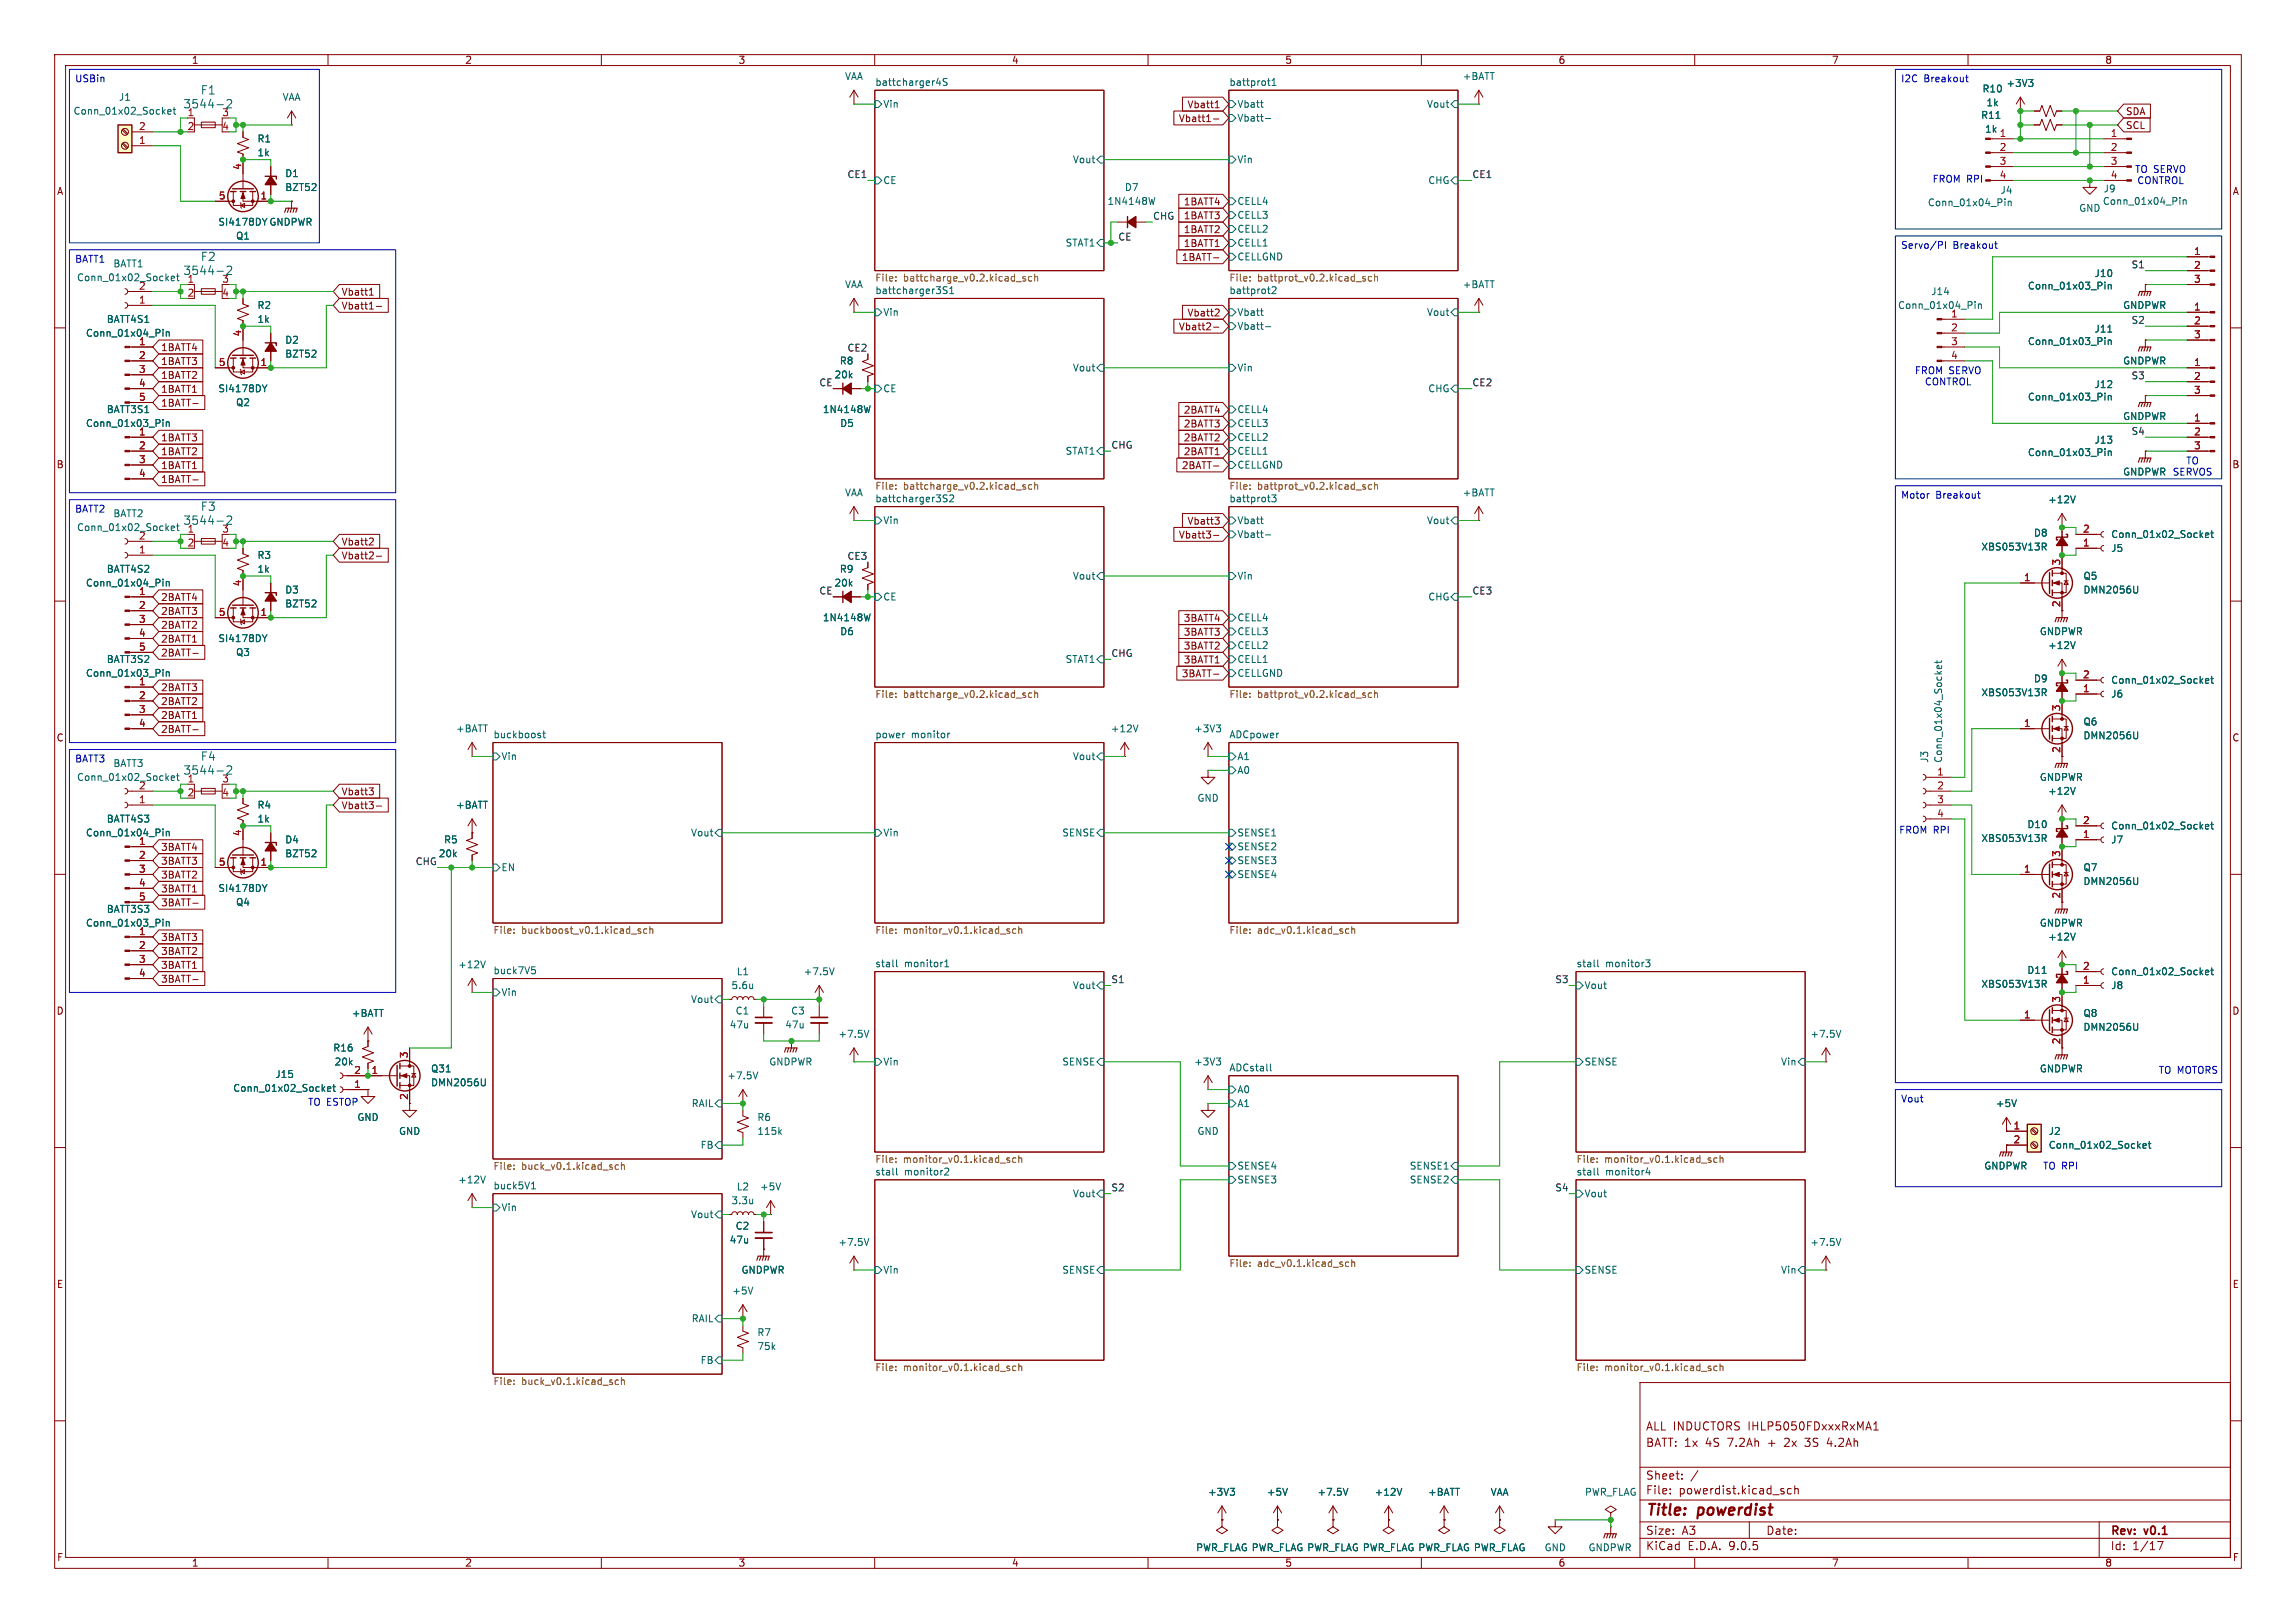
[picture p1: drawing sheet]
<svg xmlns="http://www.w3.org/2000/svg" width="420mm" height="297mm" viewBox="0 0 420 297" stroke-linecap="round" stroke-linejoin="round" font-family="sans-serif">
<defs><g id="words">
<g font-size="2.8" fill="#840000">
<text x="301" y="277.9">Title:</text>
<text x="310.6" y="277.9">powerdist</text>
</g>
<g font-size="2.1" fill="#006464">
<text x="36.6" y="17.5">F1</text>
<text x="33.5" y="20">3544-2</text>
<text x="36.6" y="48">F2</text>
<text x="33.5" y="50.5">3544-2</text>
<text x="36.6" y="93.7">F3</text>
<text x="33.5" y="96.2">3544-2</text>
<text x="33.5" y="142">3544-2</text>
<text x="36.6" y="139.4">F4</text>
</g>
<g font-size="2.1" fill="#840000">
<text x="301" y="262">ALL INDUCTORS IHLP5050FDxxxRxMA1</text>
<text x="301" y="265">BATT: 1x</text>
<text x="312" y="265">4S</text>
<text x="316.2" y="265">7.2Ah</text>
<text x="323.7" y="265">+</text>
<text x="326.8" y="265">2x</text>
<text x="330.8" y="265">3S</text>
<text x="334.9" y="265">4.2Ah</text>
<text x="301" y="273.7">File:</text>
<text x="301" y="271">Sheet:</text>
<text x="307.1" y="273.7">powerdist.kicad_sch</text>
<text x="301" y="281.1">Size:</text>
<text x="307.6" y="281.1">A3</text>
<text x="323" y="281.1">Date:</text>
<text x="386" y="281.3">Rev:</text>
<text x="392.4" y="281.3">v0.1</text>
<text x="301" y="283.9">KiCad</text>
<text x="308.7" y="283.9">E.D.A.</text>
<text x="316.3" y="283.9">9.0.5</text>
<text x="386" y="283.9">Id:</text>
<text x="390.1" y="283.9">1/17</text>
</g>
<g font-size="1.8" fill="#840000">
<text x="35" y="11.9">1</text>
<text x="85" y="11.9">2</text>
<text x="135" y="11.9">3</text>
<text x="185" y="11.9">4</text>
<text x="235" y="11.9">5</text>
<text x="285" y="11.9">6</text>
<text x="335" y="11.9">7</text>
<text x="385" y="11.9">8</text>
<text x="215.5" y="22.5">Vbatt1-</text>
<text x="217.1" y="20">Vbatt1</text>
<text x="388.8" y="23.8">SCL</text>
<text x="388.8" y="21.3">SDA</text>
<text x="10.3" y="35.9">A</text>
<text x="408.3" y="35.9">A</text>
<text x="216.4" y="40.3">1BATT3</text>
<text x="216.4" y="37.8">1BATT4</text>
<text x="216.1" y="47.9">1BATT-</text>
<text x="216.4" y="42.9">1BATT2</text>
<text x="216.4" y="45.4">1BATT1</text>
<text x="62.4" y="56.8">Vbatt1-</text>
<text x="62.4" y="54.3">Vbatt1</text>
<text x="217.1" y="58.1">Vbatt2</text>
<text x="29.4" y="64.5">1BATT4</text>
<text x="215.5" y="60.6">Vbatt2-</text>
<text x="29.4" y="69.5">1BATT2</text>
<text x="29.4" y="67">1BATT3</text>
<text x="29.4" y="74.6">1BATT-</text>
<text x="29.4" y="72.1">1BATT1</text>
<text x="216.4" y="75.9">2BATT4</text>
<text x="29.4" y="81">1BATT3</text>
<text x="29.4" y="83.5">1BATT2</text>
<text x="216.4" y="78.4">2BATT3</text>
<text x="216.4" y="83.5">2BATT1</text>
<text x="216.4" y="81">2BATT2</text>
<text x="10.3" y="85.9">B</text>
<text x="29.4" y="86">1BATT1</text>
<text x="29.4" y="88.6">1BATT-</text>
<text x="216.1" y="86">2BATT-</text>
<text x="408.2" y="85.9">B</text>
<text x="62.4" y="100">Vbatt2</text>
<text x="215.5" y="98.7">Vbatt3-</text>
<text x="217.1" y="96.2">Vbatt3</text>
<text x="62.4" y="102.6">Vbatt2-</text>
<text x="29.4" y="110.2">2BATT4</text>
<text x="29.4" y="112.7">2BATT3</text>
<text x="216.4" y="114">3BATT4</text>
<text x="376.9" y="111.2" transform="rotate(-90 376.9 111.2)">2</text>
<text x="29.4" y="115.3">2BATT2</text>
<text x="29.4" y="117.8">2BATT1</text>
<text x="216.4" y="119.1">3BATT2</text>
<text x="216.4" y="116.5">3BATT3</text>
<text x="29.4" y="120.3">2BATT-</text>
<text x="216.1" y="124.1">3BATT-</text>
<text x="216.4" y="121.6">3BATT1</text>
<text x="29.4" y="126.7">2BATT3</text>
<text x="29.4" y="129.2">2BATT2</text>
<text x="29.4" y="131.8">2BATT1</text>
<text x="10.3" y="135.9">C</text>
<text x="29.4" y="134.3">2BATT-</text>
<text x="408.2" y="135.9">C</text>
<text x="62.4" y="145.7">Vbatt3</text>
<text x="62.4" y="148.3">Vbatt3-</text>
<text x="29.4" y="155.9">3BATT4</text>
<text x="29.4" y="161">3BATT2</text>
<text x="29.4" y="158.4">3BATT3</text>
<text x="29.4" y="163.5">3BATT1</text>
<text x="29.4" y="166.1">3BATT-</text>
<text x="29.4" y="172.4">3BATT3</text>
<text x="29.4" y="174.9">3BATT2</text>
<text x="29.4" y="177.5">3BATT1</text>
<text x="10.3" y="185.9">D</text>
<text x="29.4" y="180">3BATT-</text>
<text x="408.2" y="185.9">D</text>
<text x="10.3" y="235.9">E</text>
<text x="408.3" y="235.9">E</text>
<text x="10.3" y="285.9">F</text>
<text x="35" y="286.9">1</text>
<text x="85" y="286.9">2</text>
<text x="135" y="286.9">3</text>
<text x="185" y="286.9">4</text>
<text x="235" y="286.9">5</text>
<text x="285" y="286.9">6</text>
<text x="335" y="286.9">7</text>
<text x="385" y="286.9">8</text>
<text x="408.3" y="285.9">F</text>
</g>
<g font-size="1.8" fill="#0000c2">
<text x="13.7" y="15.4">USBin</text>
<text x="347.7" y="15.4">I2C</text>
<text x="351.9" y="15.4">Breakout</text>
<text x="353.4" y="33.6">FROM RPI</text>
<text x="390.5" y="31.8">TO SERVO</text>
<text x="390.9" y="33.9">CONTROL</text>
<text x="347.7" y="45.9">Servo/PI</text>
<text x="357.2" y="45.9">Breakout</text>
<text x="13.7" y="48.4">BATT1</text>
<text x="350.2" y="68.7">FROM SERVO</text>
<text x="352" y="70.7">CONTROL</text>
<text x="388.3" y="87.2">GNDPWR SERVOS</text>
<text x="399.8" y="85.2">TO</text>
<text x="13.7" y="94.1">BATT2</text>
<text x="347.7" y="91.6">Motor</text>
<text x="354.1" y="91.6">Breakout</text>
<text x="13.7" y="139.8">BATT3</text>
<text x="347.3" y="152.8">FROM RPI</text>
<text x="394.8" y="196.7">TO MOTORS</text>
<text x="56.3" y="202.5">TO ESTOP</text>
<text x="347.7" y="202.1">Vout</text>
<text x="373.6" y="214.2">TO RPI</text>
</g>
<g font-size="1.8" fill="#006464">
<text x="154.5" y="14.8">VAA</text>
<text x="160" y="15.8">battcharger4S</text>
<text x="224.8" y="15.8">battprot1</text>
<text x="267.5" y="14.8">+BATT</text>
<text x="362.5" y="17.1">R10</text>
<text x="366.9" y="16.1">+3V3</text>
<text x="13.4" y="21.2">Conn_01x02_Socket</text>
<text x="21.7" y="18.6">J1</text>
<text x="34.2" y="21.3">1</text>
<text x="51.6" y="18.6">VAA</text>
<text x="161.5" y="19.9">Vin</text>
<text x="226.3" y="19.9">Vbatt</text>
<text x="226.3" y="22.5">Vbatt-</text>
<text x="260.9" y="19.9">Vout</text>
<text x="362.3" y="21.9">R11</text>
<text x="363.3" y="19.7">1k</text>
<text x="47" y="26.3">R1</text>
<text x="47" y="28.8">1k</text>
<text x="363" y="24.5">1k</text>
<text x="52.1" y="32.6">D1</text>
<text x="52.1" y="35.2">BZT52</text>
<text x="161.5" y="33.9">CE</text>
<text x="196.2" y="30.1">Vout</text>
<text x="205.7" y="35.2">D7</text>
<text x="226.3" y="30.1">Vin</text>
<text x="261.2" y="33.9">CHG</text>
<text x="365.8" y="35.7">J4</text>
<text x="384.7" y="35.4">J9</text>
<text x="39.8" y="41.5">SI4178DY</text>
<text x="49.2" y="41.5">GNDPWR</text>
<text x="202.5" y="37.7">1N4148W</text>
<text x="226.3" y="37.7">CELL4</text>
<text x="226.3" y="40.2">CELL3</text>
<text x="352.6" y="37.9">Conn_01x04_Pin</text>
<text x="380.2" y="39">GND</text>
<text x="384.6" y="37.7">Conn_01x04_Pin</text>
<text x="43.1" y="44">Q1</text>
<text x="194.8" y="45.3">STAT1</text>
<text x="226.3" y="47.9">CELLGND</text>
<text x="226.3" y="45.3">CELL1</text>
<text x="226.3" y="42.8">CELL2</text>
<text x="14" y="51.7">Conn_01x02_Socket</text>
<text x="20.6" y="49.1">BATT1</text>
<text x="25.3" y="53.1">2</text>
<text x="34.2" y="51.8">1</text>
<text x="154.5" y="52.9">VAA</text>
<text x="160" y="53.9">battcharger3S1</text>
<text x="165.2" y="51.8">battcharge_v0.2.kicad_sch</text>
<text x="224.8" y="53.9">battprot2</text>
<text x="230" y="51.8">battprot_v0.2.kicad_sch</text>
<text x="267.5" y="52.9">+BATT</text>
<text x="370.8" y="53.2">Conn_01x03_Pin</text>
<text x="383" y="50.9">J10</text>
<text x="19.4" y="59.3">BATT4S1</text>
<text x="47" y="56.7">R2</text>
<text x="47" y="59.3">1k</text>
<text x="161.5" y="58">Vin</text>
<text x="226.3" y="58">Vbatt</text>
<text x="260.9" y="58">Vout</text>
<text x="347.1" y="56.7">Conn_01x04_Pin</text>
<text x="353.2" y="54.2">J14</text>
<text x="356.8" y="58.2">1</text>
<text x="388.3" y="56.7">GNDPWR</text>
<text x="15.6" y="61.8">Conn_01x04_Pin</text>
<text x="52.1" y="63.1">D2</text>
<text x="52.1" y="65.6">BZT52</text>
<text x="226.3" y="60.6">Vbatt-</text>
<text x="370.8" y="63.3">Conn_01x03_Pin</text>
<text x="383" y="61.1">J11</text>
<text x="39.8" y="72">SI4178DY</text>
<text x="152.6" y="69.4">20k</text>
<text x="153.5" y="66.9">R8</text>
<text x="161.5" y="72">CE</text>
<text x="196.2" y="68.2">Vout</text>
<text x="226.3" y="68.2">Vin</text>
<text x="261.2" y="72">CHG</text>
<text x="383" y="71.2">J12</text>
<text x="388.3" y="66.9">GNDPWR</text>
<text x="19.4" y="75.8">BATT3S1</text>
<text x="43.1" y="74.5">Q2</text>
<text x="150.4" y="75.8">1N4148W</text>
<text x="226.3" y="75.8">CELL4</text>
<text x="370.8" y="73.5">Conn_01x03_Pin</text>
<text x="388.3" y="77.1">GNDPWR</text>
<text x="15.6" y="78.3">Conn_01x03_Pin</text>
<text x="153.6" y="78.3">D5</text>
<text x="194.8" y="83.4">STAT1</text>
<text x="226.3" y="83.4">CELL1</text>
<text x="226.3" y="80.9">CELL2</text>
<text x="226.3" y="78.3">CELL3</text>
<text x="370.8" y="83.7">Conn_01x03_Pin</text>
<text x="383" y="81.4">J13</text>
<text x="226.3" y="86">CELLGND</text>
<text x="230" y="89.9">battprot_v0.2.kicad_sch</text>
<text x="388.3" y="87.2">GNDPWR</text>
<text x="20.6" y="94.8">BATT2</text>
<text x="154.5" y="91">VAA</text>
<text x="160" y="92">battcharger3S2</text>
<text x="224.8" y="92">battprot3</text>
<text x="267.5" y="91">+BATT</text>
<text x="374.5" y="92.3">+12V</text>
<text x="14" y="97.4">Conn_01x02_Socket</text>
<text x="25.3" y="98.8">2</text>
<text x="34.2" y="97.5">1</text>
<text x="161.5" y="96.1">Vin</text>
<text x="226.3" y="96.1">Vbatt</text>
<text x="226.3" y="98.7">Vbatt-</text>
<text x="260.9" y="96.1">Vout</text>
<text x="362.3" y="100.9">XBS053V13R</text>
<text x="372" y="98.4">D8</text>
<text x="386.1" y="101.2">J5</text>
<text x="386.1" y="98.7">Conn_01x02_Socket</text>
<text x="15.6" y="107.5">Conn_01x04_Pin</text>
<text x="19.4" y="105">BATT4S2</text>
<text x="47" y="102.5">R3</text>
<text x="47" y="105">1k</text>
<text x="152.6" y="107.5">20k</text>
<text x="153.5" y="105">R9</text>
<text x="196.2" y="106.3">Vout</text>
<text x="226.3" y="106.3">Vin</text>
<text x="381" y="106.3">Q5</text>
<text x="52.1" y="108.8">D3</text>
<text x="52.1" y="111.4">BZT52</text>
<text x="150.4" y="113.9">1N4148W</text>
<text x="161.5" y="110.1">CE</text>
<text x="226.3" y="113.9">CELL4</text>
<text x="261.2" y="110.1">CHG</text>
<text x="381" y="108.8">DMN2056U</text>
<text x="39.8" y="117.7">SI4178DY</text>
<text x="153.6" y="116.4">D6</text>
<text x="226.3" y="119">CELL2</text>
<text x="226.3" y="116.4">CELL3</text>
<text x="373" y="116.4">GNDPWR</text>
<text x="374.5" y="119">+12V</text>
<text x="15.6" y="124.1">Conn_01x03_Pin</text>
<text x="19.4" y="121.5">BATT3S2</text>
<text x="43.1" y="120.2">Q3</text>
<text x="194.8" y="121.5">STAT1</text>
<text x="226.3" y="124.1">CELLGND</text>
<text x="226.3" y="121.5">CELL1</text>
<text x="372" y="125.1">D9</text>
<text x="386.1" y="125.3">Conn_01x02_Socket</text>
<text x="362.3" y="127.6">XBS053V13R</text>
<text x="386.1" y="127.9">J6</text>
<text x="83.3" y="134.2">+BATT</text>
<text x="90.2" y="135.2">buckboost</text>
<text x="160" y="135.2">power</text>
<text x="166.7" y="135.2">monitor</text>
<text x="203.1" y="134.2">+12V</text>
<text x="218.3" y="134.2">+3V3</text>
<text x="224.8" y="135.2">ADCpower</text>
<text x="381" y="132.9">Q6</text>
<text x="381" y="135.5">DMN2056U</text>
<text x="14" y="143.1">Conn_01x02_Socket</text>
<text x="20.6" y="140.6">BATT3</text>
<text x="34.2" y="143.3">1</text>
<text x="91.6" y="139.3">Vin</text>
<text x="196.2" y="139.3">Vout</text>
<text x="226.3" y="141.8">A0</text>
<text x="226.3" y="139.3">A1</text>
<text x="352.9" y="139.7" transform="rotate(-90 352.9 139.7)">J3</text>
<text x="355.4" y="139.7" transform="rotate(-90 355.4 139.7)">Conn_01x04_Socket</text>
<text x="373" y="143.1">GNDPWR</text>
<text x="25.3" y="144.5">2</text>
<text x="47" y="148.2">R4</text>
<text x="83.3" y="148.2">+BATT</text>
<text x="218.9" y="146.9">GND</text>
<text x="374.5" y="145.6">+12V</text>
<text x="15.6" y="153.3">Conn_01x04_Pin</text>
<text x="19.4" y="150.7">BATT4S3</text>
<text x="47" y="150.7">1k</text>
<text x="52.1" y="154.5">D4</text>
<text x="81.1" y="154.5">R5</text>
<text x="126.3" y="153.3">Vout</text>
<text x="161.5" y="153.3">Vin</text>
<text x="194.2" y="153.3">SENSE</text>
<text x="226.3" y="153.3">SENSE1</text>
<text x="226.3" y="155.8">SENSE2</text>
<text x="362.3" y="154.3">XBS053V13R</text>
<text x="370.7" y="151.7">D10</text>
<text x="386.1" y="154.5">J7</text>
<text x="386.1" y="152">Conn_01x02_Socket</text>
<text x="52.1" y="157.1">BZT52</text>
<text x="80.2" y="157.1">20k</text>
<text x="91.6" y="159.6">EN</text>
<text x="226.3" y="158.3">SENSE3</text>
<text x="226.3" y="160.9">SENSE4</text>
<text x="381" y="159.6">Q7</text>
<text x="19.4" y="167.2">BATT3S3</text>
<text x="39.8" y="163.4">SI4178DY</text>
<text x="43.1" y="166">Q4</text>
<text x="381" y="162.2">DMN2056U</text>
<text x="15.6" y="169.8">Conn_01x03_Pin</text>
<text x="373" y="169.8">GNDPWR</text>
<text x="374.5" y="172.3">+12V</text>
<text x="83.7" y="177.4">+12V</text>
<text x="90.2" y="178.4">buck7V5</text>
<text x="134.7" y="178.7">L1</text>
<text x="146.9" y="178.7">+7.5V</text>
<text x="160" y="177.1">stall</text>
<text x="165.4" y="177.1">monitor1</text>
<text x="288.3" y="177.1">stall</text>
<text x="293.7" y="177.1">monitor3</text>
<text x="370.7" y="178.4">D11</text>
<text x="386.1" y="178.7">Conn_01x02_Socket</text>
<text x="91.6" y="182.5">Vin</text>
<text x="126.3" y="183.7">Vout</text>
<text x="133.7" y="181.2">5.6u</text>
<text x="134.5" y="185.9">C1</text>
<text x="144.6" y="185.9">C3</text>
<text x="196.2" y="181.2">Vout</text>
<text x="289.8" y="181.2">Vout</text>
<text x="362.3" y="180.9">XBS053V13R</text>
<text x="386.1" y="181.2">J8</text>
<text x="64.3" y="186.3">+BATT</text>
<text x="133.4" y="188.4">47u</text>
<text x="143.5" y="188.4">47u</text>
<text x="153.3" y="190.1">+7.5V</text>
<text x="331.1" y="190.1">+7.5V</text>
<text x="381" y="186.3">Q8</text>
<text x="381" y="188.8">DMN2056U</text>
<text x="50.3" y="197.5">J15</text>
<text x="60.9" y="192.6">R16</text>
<text x="61.1" y="195.2">20k</text>
<text x="78.7" y="196.4">Q31</text>
<text x="132.9" y="197.7">+7.5V</text>
<text x="140.6" y="195.2">GNDPWR</text>
<text x="161.5" y="195.2">Vin</text>
<text x="194.2" y="195.2">SENSE</text>
<text x="218.3" y="195.2">+3V3</text>
<text x="224.8" y="196.1">ADCstall</text>
<text x="289.8" y="195.2">SENSE</text>
<text x="325.7" y="195.2">Vin</text>
<text x="373" y="196.4">GNDPWR</text>
<text x="42.6" y="200">Conn_01x02_Socket</text>
<text x="78.7" y="199">DMN2056U</text>
<text x="126.4" y="202.8">RAIL</text>
<text x="226.3" y="200.3">A0</text>
<text x="226.3" y="202.8">A1</text>
<text x="365" y="202.8">+5V</text>
<text x="65.3" y="205.3">GND</text>
<text x="72.9" y="207.9">GND</text>
<text x="138.4" y="205.3">R6</text>
<text x="138.4" y="207.9">115k</text>
<text x="218.9" y="207.9">GND</text>
<text x="374.7" y="207.9">J2</text>
<text x="128.1" y="210.4">FB</text>
<text x="160" y="215.2">stall</text>
<text x="165.2" y="213.1">monitor_v0.1.kicad_sch</text>
<text x="165.4" y="215.2">monitor2</text>
<text x="226.3" y="214.2">SENSE4</text>
<text x="257.8" y="214.2">SENSE1</text>
<text x="288.3" y="215.2">stall</text>
<text x="293.7" y="215.2">monitor4</text>
<text x="362.9" y="214.2">GNDPWR</text>
<text x="374.7" y="210.4">Conn_01x02_Socket</text>
<text x="83.7" y="216.8">+12V</text>
<text x="90.2" y="217.7">buck5V1</text>
<text x="91.6" y="221.8">Vin</text>
<text x="133.7" y="220.6">3.3u</text>
<text x="134.7" y="218">L2</text>
<text x="138.9" y="218">+5V</text>
<text x="196.2" y="219.3">Vout</text>
<text x="226.3" y="216.8">SENSE3</text>
<text x="257.8" y="216.8">SENSE2</text>
<text x="289.8" y="219.3">Vout</text>
<text x="126.3" y="223.1">Vout</text>
<text x="133.4" y="227.8">47u</text>
<text x="134.5" y="225.2">C2</text>
<text x="135.5" y="233.3">GNDPWR</text>
<text x="153.3" y="228.2">+7.5V</text>
<text x="161.5" y="233.3">Vin</text>
<text x="194.2" y="233.3">SENSE</text>
<text x="289.8" y="233.3">SENSE</text>
<text x="325.7" y="233.3">Vin</text>
<text x="331.1" y="228.2">+7.5V</text>
<text x="133.9" y="237.1">+5V</text>
<text x="126.4" y="242.2">RAIL</text>
<text x="138.4" y="244.7">R7</text>
<text x="128.1" y="249.8">FB</text>
<text x="138.4" y="247.2">75k</text>
<text x="220.9" y="273.9">+3V3</text>
<text x="231.6" y="273.9">+5V</text>
<text x="240.9" y="273.9">+7.5V</text>
<text x="251.4" y="273.9">+12V</text>
<text x="261.1" y="273.9">+BATT</text>
<text x="272.6" y="273.9">VAA</text>
<text x="289.8" y="273.9">PWR_FLAG</text>
<text x="218.7" y="284.1">PWR_FLAG PWR_FLAG PWR_FLAG PWR_FLAG PWR_FLAG PWR_FLAG</text>
<text x="282.4" y="284.1">GND</text>
<text x="290.5" y="284.1">GNDPWR</text>
</g>
<g font-size="1.8" fill="#a90000">
<text x="25.3" y="23.9">2</text>
<text x="34.2" y="23.9">2</text>
<text x="40.6" y="21.3">3</text>
<text x="40.6" y="23.9">4</text>
<text x="25.3" y="26.4">1</text>
<text x="365.7" y="25.1">1</text>
<text x="365.7" y="27.7">2</text>
<text x="386" y="25.1">1</text>
<text x="386" y="27.7">2</text>
<text x="44.2" y="31.2" transform="rotate(-90 44.2 31.2)">4</text>
<text x="365.7" y="30.2">3</text>
<text x="365.7" y="32.8">4</text>
<text x="386" y="30.2">3</text>
<text x="386" y="32.8">4</text>
<text x="39.9" y="36.6">5</text>
<text x="47.6" y="36.6">1</text>
<text x="401.2" y="46.7">1</text>
<text x="40.6" y="51.8">3</text>
<text x="401.2" y="49.3">2</text>
<text x="401.2" y="51.8">3</text>
<text x="25.3" y="55.6">1</text>
<text x="34.2" y="54.4">2</text>
<text x="40.6" y="54.4">4</text>
<text x="401.2" y="56.9">1</text>
<text x="401.2" y="59.4">2</text>
<text x="25.3" y="63.2">1</text>
<text x="25.3" y="65.8">2</text>
<text x="44.2" y="61.7" transform="rotate(-90 44.2 61.7)">4</text>
<text x="356.8" y="60.7">2</text>
<text x="356.8" y="63.2">3</text>
<text x="356.8" y="65.8">4</text>
<text x="401.2" y="62">3</text>
<text x="25.3" y="68.3">3</text>
<text x="25.3" y="70.9">4</text>
<text x="39.9" y="67.1">5</text>
<text x="47.6" y="67.1">1</text>
<text x="401.2" y="67.1">1</text>
<text x="401.2" y="69.6">2</text>
<text x="25.3" y="73.4">5</text>
<text x="401.2" y="72.1">3</text>
<text x="401.2" y="77.2">1</text>
<text x="25.3" y="79.8">1</text>
<text x="25.3" y="82.3">2</text>
<text x="401.2" y="79.8">2</text>
<text x="401.2" y="82.3">3</text>
<text x="25.3" y="84.8">3</text>
<text x="25.3" y="87.4">4</text>
<text x="25.3" y="101.3">1</text>
<text x="34.2" y="100.1">2</text>
<text x="40.6" y="97.5">3</text>
<text x="40.6" y="100.1">4</text>
<text x="380.9" y="100.1">1</text>
<text x="380.9" y="97.5">2</text>
<text x="44.2" y="107.4" transform="rotate(-90 44.2 107.4)">4</text>
<text x="370.1" y="106.4">1</text>
<text x="376.9" y="103.6" transform="rotate(-90 376.9 103.6)">3</text>
<text x="25.3" y="109">1</text>
<text x="25.3" y="111.5">2</text>
<text x="39.9" y="112.8">5</text>
<text x="47.6" y="112.8">1</text>
<text x="25.3" y="114">3</text>
<text x="25.3" y="116.6">4</text>
<text x="25.3" y="119.1">5</text>
<text x="25.3" y="125.5">1</text>
<text x="380.9" y="124.2">2</text>
<text x="25.3" y="128">2</text>
<text x="25.3" y="130.6">3</text>
<text x="376.9" y="130.2" transform="rotate(-90 376.9 130.2)">3</text>
<text x="380.9" y="126.7">1</text>
<text x="25.3" y="133.1">4</text>
<text x="370.1" y="133.1">1</text>
<text x="376.9" y="137.9" transform="rotate(-90 376.9 137.9)">2</text>
<text x="40.6" y="143.3">3</text>
<text x="354.3" y="142">1</text>
<text x="25.3" y="147.1">1</text>
<text x="34.2" y="145.8">2</text>
<text x="40.6" y="145.8">4</text>
<text x="354.3" y="144.5">2</text>
<text x="354.3" y="147.1">3</text>
<text x="354.3" y="149.6">4</text>
<text x="25.3" y="154.7">1</text>
<text x="44.2" y="153.1" transform="rotate(-90 44.2 153.1)">4</text>
<text x="380.9" y="153.4">1</text>
<text x="380.9" y="150.9">2</text>
<text x="25.3" y="157.2">2</text>
<text x="25.3" y="159.8">3</text>
<text x="39.9" y="158.5">5</text>
<text x="47.6" y="158.5">1</text>
<text x="370.1" y="159.8">1</text>
<text x="376.9" y="156.9" transform="rotate(-90 376.9 156.9)">3</text>
<text x="25.3" y="162.3">4</text>
<text x="25.3" y="164.8">5</text>
<text x="376.9" y="164.5" transform="rotate(-90 376.9 164.5)">2</text>
<text x="25.3" y="171.2">1</text>
<text x="25.3" y="173.7">2</text>
<text x="25.3" y="176.3">3</text>
<text x="25.3" y="178.8">4</text>
<text x="380.9" y="177.5">2</text>
<text x="376.9" y="183.6" transform="rotate(-90 376.9 183.6)">3</text>
<text x="380.9" y="180.1">1</text>
<text x="370.1" y="186.4">1</text>
<text x="376.9" y="191.2" transform="rotate(-90 376.9 191.2)">2</text>
<text x="64.7" y="196.6">2</text>
<text x="67.9" y="196.6">1</text>
<text x="74.7" y="193.7" transform="rotate(-90 74.7 193.7)">3</text>
<text x="64.7" y="199.1">1</text>
<text x="74.7" y="201.4" transform="rotate(-90 74.7 201.4)">2</text>
<text x="368.2" y="206.8">1</text>
<text x="368.2" y="209.3">2</text>
</g>
<g font-size="1.8" fill="#0f0f0f">
<text x="154.9" y="32.7">CE1</text>
<text x="269.2" y="32.7">CE1</text>
<text x="210.8" y="40.3">CHG</text>
<text x="204.5" y="44.1">CE</text>
<text x="389.8" y="49.2">S1</text>
<text x="389.8" y="59.3">S2</text>
<text x="154.9" y="64.4">CE2</text>
<text x="149.8" y="70.8">CE</text>
<text x="269.2" y="70.8">CE2</text>
<text x="389.8" y="69.5">S3</text>
<text x="203.2" y="82.2">CHG</text>
<text x="389.8" y="79.7">S4</text>
<text x="154.9" y="102.5">CE3</text>
<text x="149.8" y="108.9">CE</text>
<text x="269.2" y="108.9">CE3</text>
<text x="203.2" y="120.3">CHG</text>
<text x="75.9" y="158.4">CHG</text>
<text x="203.2" y="180">S1</text>
<text x="284.4" y="180">S3</text>
<text x="203.2" y="218.1">S2</text>
<text x="284.4" y="218.1">S4</text>
</g>
<g font-size="1.8" fill="#725600">
<text x="160" y="51.8">File:</text>
<text x="224.8" y="51.8">File:</text>
<text x="160" y="89.9">File:</text>
<text x="165.2" y="89.9">battcharge_v0.2.kicad_sch</text>
<text x="224.8" y="89.9">File:</text>
<text x="160" y="128">File:</text>
<text x="165.2" y="128">battcharge_v0.2.kicad_sch</text>
<text x="224.8" y="128">File:</text>
<text x="230" y="128">battprot_v0.2.kicad_sch</text>
<text x="90.2" y="171.2">File:</text>
<text x="95.4" y="171.2">buckboost_v0.1.kicad_sch</text>
<text x="160" y="171.2">File:</text>
<text x="165.2" y="171.2">monitor_v0.1.kicad_sch</text>
<text x="224.8" y="171.2">File:</text>
<text x="230" y="171.2">adc_v0.1.kicad_sch</text>
<text x="90.2" y="214.4">File:</text>
<text x="95.4" y="214.4">buck_v0.1.kicad_sch</text>
<text x="160" y="213.1">File:</text>
<text x="288.3" y="213.1">File:</text>
<text x="293.5" y="213.1">monitor_v0.1.kicad_sch</text>
<text x="224.8" y="232.2">File:</text>
<text x="230" y="232.2">adc_v0.1.kicad_sch</text>
<text x="160" y="251.2">File:</text>
<text x="165.2" y="251.2">monitor_v0.1.kicad_sch</text>
<text x="288.3" y="251.2">File:</text>
<text x="293.5" y="251.2">monitor_v0.1.kicad_sch</text>
<text x="90.2" y="253.8">File:</text>
<text x="95.4" y="253.8">buck_v0.1.kicad_sch</text>
</g>
</g></defs>
<g fill="none" stroke="#840000" stroke-width=".18">
<path d="M10 10h400v277h-400zM12 12h396v273h-396zM60 10v2M110 10v2M156.2 19.1h.1M156.2 16.5v2.6M156.2 16.5l-.8 1.3M156.2 16.5l.8 1.3M160 10v2M160 16.5h41.9v33h-41.9zM210 10v2M224.8 16.5h41.9v33h-41.9z"/>
<path d="M260 10v2M270.5 19.1h.1M270.5 16.5v2.6M270.5 16.5l-.8 1.3M270.5 16.5l.8 1.3M310 10v2M360 10v2M369.6 17.8l-.8 1.3M369.6 17.8l.7 1.3M369.6 17.8v2.5M39.4 36.8h3.3M42.7 35.1v2.5h3.5v-2.5"/>
<path d="M43.9 37.1l.2 .1v.8l.1 .1M44.1 37.6l.6-.4v.8zM44.4 24.1v1l1.1 .4-2.1 .8 2.1 .8-2.1 .7 1 .4v6.3M44.4 35.1v1.7h5.1M49.5 30.5v5.1M53.3 36.8h.1M53.3 22.9h.1M53.3 20.3v2.6M53.3 36.8v1.3M53.3 20.3l-.7 1.3M53.3 20.3l.8 1.3M364.1 25.4h4.2"/>
<path d="M364.1 27.9h4.2M364.1 30.5h4.2M364.1 33h4.2M369.6 20.3h.1M372.1 22.9h1l.4-1.1 .8 2.1 .7-2.1 .8 2.1 .4-1h1M372.1 20.3h1l.4-1 .8 2 .7-2 .8 2 .4-1h1M382.3 33v1.3h1.2l-1.2 1.3-1.3-1.3h1.3M382.3 33h.1M384.8 25.4h4.2M384.8 27.9h4.2M384.8 30.5h4.2M384.8 33h4.2"/>
<path d="M22.9 55.4l.3 .1 .2 .4-.2 .3-.3 .2M22.9 52.8l.3 .2 .2 .3-.2 .4-.3 .1M23.4 55.9h4.5M23.4 53.3h4.5M34.3 52.1h1.3v2.5M35.6 53.3h5M36.8 52.8h2.6v1h-2.6zM40.6 52.1v2.5M44.4 54.6v1l1.1 .4-2.1 .8 2.1 .7-2.1 .8 1 .4v1M156.2 57.2h.1M156.2 54.6v2.6M156.2 54.6l-.8 1.3"/>
<path d="M156.2 54.6l.8 1.3M160 54.6h41.9v33h-41.9zM204.5 40.6h5M224.8 54.6h41.9v33h-41.9zM270.5 57.2h.1M270.5 54.6v2.6M270.5 54.6l-.8 1.3M270.5 54.6l.8 1.3M355.2 58.4h4.2M392.4 52.1h.1M392.4 52.1v1.2M400 52.1h4.3"/>
<path d="M400 57.2h4.3M400 59.7h4.3M400 47h4.3M400 49.5h4.3M10 60h2M23.7 71.1h4.2M23.7 63.5h4.2M23.7 66h4.2M23.7 68.6h4.2M23.7 73.7h4.2M49.5 61v5M152.4 71.1h5.1"/>
<path d="M158.7 64.8v1l-1 .4 2.1 .7-2.1 .8 2.1 .8-1.1 .3v1.1M355.2 63.5h4.2M355.2 66h4.2M355.2 61h4.2M392.4 62.2h.1M392.4 72.4h.1M392.4 62.2v1.3M392.4 72.4v1.3M400 62.2h4.3M400 67.3h4.3M400 69.9h4.3M400 72.4h4.3"/>
<path d="M400 77.5h4.3M408 60h2M22.9 98.6l.3 .1 .2 .4-.2 .3-.3 .2M23.4 99.1h4.5M23.7 80h4.2M23.7 82.6h4.2M23.7 85.1h4.2M23.7 87.6h4.2M34.3 97.8h1.3v2.5M35.6 99.1h5M36.8 98.6h2.6v1h-2.6zM40.6 97.8v2.5"/>
<path d="M156.2 95.3h.1M156.2 92.7v2.6M156.2 92.7l-.8 1.3M156.2 92.7l.8 1.3M160 92.7h41.9v33h-41.9zM224.8 92.7h41.9v33h-41.9zM270.5 95.3h.1M270.5 92.7l-.8 1.3M270.5 92.7l.8 1.3M270.5 92.7v2.6M377.2 96.5h.1M377.2 94v10.9"/>
<path d="M377.2 94l-.8 1.3M377.2 94l.8 1.3M379.7 97.8h4.6M384.8 99.8l-.3 .2-.2 .3 .2 .4 .3 .1M384.8 97.3l-.3 .1-.2 .4 .2 .3 .3 .2M392.4 82.6h.1M392.4 82.6v1.2M400 80h4.3M400 82.6h4.3M10 110h2M22.9 101.1l.3 .1 .2 .4-.2 .4-.3 .1M23.4 101.6h4.5"/>
<path d="M23.7 109.2h4.2M23.7 111.8h4.2M23.7 114.3h4.2M23.7 116.8h4.2M23.7 119.4h4.2M39.4 113h3.3M42.7 111.3v2.5h3.5v-2.5M43.9 113.3l.2 .1v.8l.1 .1M44.1 113.8l.6-.4v.8zM44.4 111.3v1.7h5.1M44.4 100.3v1l1.1 .4-2.1 .8 2.1 .8-2.1 .7 1 .4v6.3M49.5 106.7v5.1"/>
<path d="M152.4 109.2h5.1M369.6 106.7h5.3M375.4 104.9h2.6v3.6h-2.6M375.4 106.7h1.8v6.3M377.6 106.3h.7M378 106.3l.3 .6h-.7zM379.7 100.3h4.6M408 110h2M23.7 125.7h4.2M23.7 128.3h4.2M23.7 130.8h4.2M23.7 133.4h4.2"/>
<path d="M86.4 138.4h.1M86.4 135.9v2.5M86.4 135.9l-.8 1.3M86.4 135.9l.7 1.3M90.2 135.9h41.9v33h-41.9zM160 135.9h41.9v33h-41.9zM205.7 138.4h.1M205.7 135.9l-.7 1.3M205.7 135.9l.8 1.3M205.7 135.9v2.5M221 138.4h.1M221 135.9l-.8 1.3"/>
<path d="M221 135.9l.7 1.3M221 135.9v2.5M224.8 135.9h41.9v33h-41.9zM369.6 133.4h5.3M375.4 131.6h2.6v3.5h-2.6M375.4 133.4h1.8v6.3M377.2 123.2h.1M377.2 120.7v10.9M377.2 120.7l-.8 1.2M377.2 120.7l.8 1.2M377.6 133h.7M378 133l.3 .6h-.7z"/>
<path d="M379.7 127h4.6M379.7 124.5h4.6M384.8 126.5l-.3 .1-.2 .4 .2 .4 .3 .1M384.8 124l-.3 .1-.2 .4 .2 .3 .3 .2M10 160h2M22.9 146.8l.3 .2 .2 .3-.2 .4-.3 .1M22.9 144.3l.3 .1 .2 .4-.2 .3-.3 .2M23.4 144.8h4.5M23.4 147.3h4.5M23.7 154.9h4.2M23.7 157.5h4.2M34.3 143.5h1.3v2.6"/>
<path d="M35.6 144.8h5M36.8 144.3h2.6v1h-2.6zM39.4 158.8h3.3M40.6 143.5v2.6M42.7 157v2.5h3.5v-2.5M43.9 159l.2 .1v.8l.1 .1M44.1 159.5l.6-.4v.8zM44.4 146.1v1l1.1 .3-2.1 .8 2.1 .8-2.1 .7 1 .4v6.4M44.4 157v1.8h5.1M49.5 152.4v5.1M86.4 149.9v3.5l-1.1 .4 2.1 .8-2.1 .7 2.1 .8-1 .4v1M86.4 152.4h.1"/>
<path d="M86.4 149.9l-.8 1.2M86.4 149.9l.7 1.2M221 141v1.2h1.2l-1.2 1.3-1.3-1.3h1.3M221 141h.1M351.8 141.7l.3 .2 .2 .3-.2 .4-.3 .1M351.8 144.3l.3 .1 .2 .4-.2 .3-.3 .2M351.8 146.8l.3 .2 .2 .3-.2 .4-.3 .1M351.8 149.4l.3 .1 .2 .4-.2 .3-.3 .2M352.3 144.8h4.6M352.3 147.3h4.6M352.3 142.2h4.6M352.3 149.9h4.6"/>
<path d="M375.4 158.2h2.6v3.6h-2.6M377.2 149.9h.1M377.2 147.3v10.9M377.2 147.3l-.8 1.3M377.2 147.3l.8 1.3M377.6 159.6h.7M378 159.6l.3 .7h-.7zM379.7 153.7h4.6M379.7 151.1h4.6M384.8 153.2l-.3 .1-.2 .4 .2 .3 .3 .2M384.8 150.6l-.3 .2-.2 .3 .2 .4 .3 .1M408 160h2"/>
<path d="M23.7 160h4.2M23.7 162.6h4.2M23.7 165.1h4.2M23.7 171.5h4.2M23.7 174h4.2M23.7 176.5h4.2M23.7 179.1h4.2M86.4 179.1v2.5M86.4 179.1l-.8 1.2M86.4 179.1l.7 1.2M90.2 179.1h41.9v33h-41.9zM160 177.8h41.9v33h-41.9z"/>
<path d="M288.3 177.8h41.9v33h-41.9zM369.6 160h5.3M375.4 160h1.8v6.4M377.2 176.5h.1M377.2 174v7.6M377.2 174l-.8 1.3M377.2 174l.8 1.3M379.7 177.8h4.6M384.8 179.8l-.3 .2-.2 .3 .2 .4 .3 .1M384.8 177.3l-.3 .1-.2 .4 .2 .4 .3 .1M62.2 198.9l.4 .1 .1 .4-.1 .3-.4 .2M62.2 196.3l.4 .2 .1 .4-.1 .3-.4 .2"/>
<path d="M62.7 196.9h9.9M62.7 199.4h4.6M67.3 199.4v1.3h1.3l-1.3 1.2-1.3-1.2h1.3M67.3 199.4h.1M67.3 190.5h.1M67.3 188v3.5l-1 .4 2 .8-2 .7 2 .8-1 .4v1M67.3 188l-.8 1.2M67.3 188l.8 1.2M73.2 196.9h1.7v6.3h1.3l-1.3 1.3-1.2-1.3h1.2M73.2 195.1h2.5v3.5h-2.5M74.9 191.8v3.3M75.3 196.5h.8"/>
<path d="M75.7 196.5l.4 .6h-.8zM86.4 181.6h.1M135.9 199.4v2.5M135.9 199.4l.8 1.3M135.9 199.4l-.8 1.3M139.7 184.2v2M139.7 187.2v2M144.8 190.5h.1M144.8 190.5v1.3M149.9 184.2v2M149.9 187.2v2M156.2 194.3h.1"/>
<path d="M156.2 191.8l.8 1.2M156.2 191.8l-.8 1.2M156.2 191.8v2.5M221 199.4h.1M221 196.9v2.5M221 196.9l-.8 1.2M221 196.9l.7 1.2M224.8 196.9h41.9v33h-41.9zM334 194.3h.1M334 191.8l.8 1.2M334 191.8l-.8 1.2M334 191.8v2.5"/>
<path d="M377.2 191.8v1.2M379.7 180.3h4.6M10 210h2M86.4 218.4l-.8 1.3M86.4 218.4l.7 1.3M86.4 218.4v2.6M90.2 218.4h41.9v33.1h-41.9zM135.9 203.2v1l1 .4-2 .8 2 .7-2 .8 1 .4v1M135.9 201.9h.1M160 215.9h41.9v33h-41.9zM221 201.9v1.3h1.2l-1.2 1.3-1.3-1.3h1.3M221 201.9h.1"/>
<path d="M288.3 215.9h41.9v33h-41.9zM367 207h.1M367 209.6h.1M367 204.5l-.7 1.2M367 204.5l.8 1.2M367 204.5v2.5M367 209.6v1.2M408 210h2M86.4 221h.1M133.3 222.2h.6l.1-.3 .4-.2 .3 .2 .2 .3 .1-.3 .4-.2 .3 .2 .2 .3 .1-.3 .4-.2 .4 .2 .1 .3 .2-.3 .3-.2 .4 .2 .1 .3h.5M156.2 232.4h.1M156.2 229.9v2.5"/>
<path d="M156.2 229.9l.8 1.2M156.2 229.9l-.8 1.2M334 232.4h.1M334 229.9v2.5M334 229.9l.8 1.2M334 229.9l-.8 1.2M135.9 242.6v1l1 .4-2 .7 2 .8-2 .8 1 .3v1M300 253h108v32h-108zM10 260h2M223.5 278.1v1.3l1 .6-1 .7-1-.7 1-.6M223.5 278.1h.1M223.5 275.6l-.7 1.3"/>
<path d="M223.5 275.6l.8 1.3M223.5 275.6v2.5M233.7 278.1v1.3l1 .6-1 .7-1-.7 1-.6M233.7 278.1h.1M233.7 275.6l-.8 1.3M233.7 275.6l.7 1.3M233.7 275.6v2.5M243.8 278.1h.1M243.8 278.1v1.3l1.1 .6-1.1 .7-1-.7 1-.6M243.8 275.6l-.7 1.3M243.8 275.6l.8 1.3M243.8 275.6v2.5"/>
<path d="M254 278.1v1.3l1 .6-1 .7-1-.7 1-.6M254 278.1h.1M254 275.6l-.8 1.3M254 275.6l.8 1.3M254 275.6v2.5M264.2 278.1v1.3l1 .6-1 .7-1.1-.7 1.1-.6M264.2 278.1h.1M264.2 275.6l-.8 1.3M264.2 275.6l.7 1.3M264.2 275.6v2.5M274.3 278.1h.1M274.3 278.1v1.3l1 .6-1 .7-1-.7 1-.6"/>
<path d="M274.3 275.6l-.7 1.3M274.3 275.6l.8 1.3M274.3 275.6v2.5M300 278.5h108M300 274.5h108M300 268.5h108M305.5 273.2v.2M305.5 272.5v.1M307.7 270.5v.2M307.7 269.8v.1M310.6 269.1l-1.3 1.9M320 278.5v3"/>
<path d="M327.7 272.5l-.5-.1-.3 .3v.4l.2 .2h.6M328.3 272.5l.2-.1 .4 .1v.9M328.3 271.9v1.5M334.6 263.1l-.4 1.1h1M341.8 260.2l.5 1.5M342.7 261.7h.9M342.7 260.6l.5-.4v1.5M384 278.5v6.5M408 260h2M60 285v2M110 285v2M160 285v2"/>
<path d="M210 285v2M260 285v2M300 281.5h108M310 285v2M360 285v2M394.7 282.1h1l-.7 1.5"/>
</g>
<g fill="none" stroke="#006464" stroke-width=".18">
<path d="M160 18.4h.7l.6 .7-.6 .6h-.7zM171.3 15.2h.8M171.9 14.8v.8M173.2 14.4h-.4l-.2 .1v.3l.5 .3 .1 .3-.2 .2h-.5M224.8 18.4h.6l.7 .7-.7 .6h-.6zM230.6 18.8h.5M230.9 19.6h.2M231.8 14.8h.5M232 15.5l.3 .1M232.7 15.6h.7M232.7 14.7l.4-.3v1.2M266.1 18.4h.6v1.3h-.6l-.7-.6z"/>
<path d="M371.1 14.5h.8l-.5 .5M371.6 15l.3 .3v.3l-.3 .2M48.8 39.9l-.4 .7M160 32.4h.7l.6 .6-.6 .7h-.7zM201.3 28.6h.6v1.2h-.6l-.6-.6zM211.2 36.1l-.3 1.3M224.8 36.2h.6l.7 .6-.7 .7h-.6zM224.8 38.7h.6l.7 .7-.7 .6h-.6zM224.8 21h.6l.7 .6-.7 .6h-.6zM224.8 28.6h.6l.7 .6-.7 .6h-.6zM231.5 21.7h1M266.1 32.4h.6v1.3h-.6l-.7-.7z"/>
<path d="M365.1 21.7h.7M366.7 36.4v.1M366.7 36.8v.9M367.4 36.8v.9M367.4 36.9l.1-.1 .3 .1 .1 .8M398.7 36.1v.2M398.7 36.6v.8M399.4 36.6v.8M399.4 36.7l.1-.1h.3l.1 .8M31.3 51l.6-.2v-.2l-.4-.1-.2 .2 .1 .6h.5M32.3 50.5h.5M32.5 50.1v1.1l.3 .2"/>
<path d="M39.7 49.6h1.2M41.5 48.8l.6-.1 .2 .1 .1 .3-1 1.1h1M160 56.5h.7l.6 .7-.6 .6h-.7zM172.5 52.8l.7 .6-.2 .3h-.5M173.7 53.7h.8M174.1 52.5v1.2M201.3 43.8h.6v1.3h-.6l-.6-.6zM224.8 46.4h.6l.7 .6-.7 .6h-.6zM224.8 43.8h.6l.7 .7-.7 .6h-.6zM224.8 41.3h.6l.7 .6-.7 .6h-.6zM224.8 56.5h.6l.7 .7-.7 .6h-.6zM224.8 59.1h.6l.7 .6-.7 .6h-.6z"/>
<path d="M230.6 56.9h.5M230.9 57.7h.2M231.5 59.8h1M231.8 52.9h.5M232.2 53.7h.1M233.4 52.7v.3l-.8 .7h.8M266.1 56.5h.6v1.3h-.6l-.7-.6zM361.3 55.2v.1M361.3 55.6v.9M361.9 55.6v.9M361.9 55.7l.2-.1 .3 .1v.8M385 51.6v.2"/>
<path d="M385 52.1v.8M385.6 52.1v.8M385.6 52.2l.2-.1h.3l.1 .8M29.8 60.3v.1M29.8 60.7v.8M29.8 76.8v.1M29.8 77.2v.8M30.4 60.7v.8M30.4 77.2v.8M30.4 60.8l.2-.1 .3 .1 .1 .7M30.4 77.3l.2-.1 .3 .1 .1 .7M159.2 74.2l-.3 1.3"/>
<path d="M160 70.5h.7l.6 .6-.6 .7h-.7zM201.3 66.7h.6v1.2h-.6l-.6-.6zM224.8 79.4h.6l.7 .6-.7 .6h-.6zM224.8 74.3h.6l.7 .6-.7 .7h-.6zM224.8 76.8h.6l.7 .7-.7 .6h-.6zM224.8 66.7h.6l.7 .6-.7 .6h-.6zM266.1 70.5h.6v1.3h-.6l-.7-.7zM385 61.8v.1M385 62.2v.9M385 72v.1M385 72.4v.8M385.6 60.8h.7"/>
<path d="M385.6 62.2v.9M385.6 72.4v.8M385.6 62.3l.2-.1 .3 .1 .1 .8M385.6 72.5l.2-.1h.3l.1 .8M31.3 96.7l.6-.1v-.3h-.4l-.2 .1 .1 .6h.5M32.3 96.3h.5M32.5 95.8v1.1l.3 .2M39.7 95.4h1.2M41.5 94.6l.6-.2 .2 .2 .1 .3-1 1h1M160 94.6h.7l.6 .7-.6 .6h-.7zM172.6 91.1l.5 .2 .1 .3-.2 .2h-.5M174.5 90.9l-.8 .9h.8"/>
<path d="M201.3 81.9h.6v1.3h-.6l-.6-.6zM224.8 84.5h.6l.7 .6-.7 .6h-.6zM224.8 81.9h.6l.7 .7-.7 .6h-.6zM224.8 94.6h.6l.7 .7-.7 .6h-.6zM224.8 97.2h.6l.7 .6-.7 .6h-.6zM230.6 95h.5M230.9 95.8h.2M231.5 97.9h1M233.4 90.6l-.4 .4 .4 .2v.5l-.2 .1-.6-.1M266.1 94.6h.6v1.3h-.6l-.7-.6zM373.6 99.4h.5l.2 .2-.1 .4-.6 .1M379.6 90.7l-.4 1.3"/>
<path d="M385 82.1v.1M385 82.5v.9M385.6 82.5v.9M385.6 82.7l.2-.2 .3 .1 .1 .8M403.4 97.9l.6-.1v-.2l-.4-.1-.2 .2 .1 .6h.5M404.4 97.5h.5M404.6 97.1v1.1l.3 .2M29.8 106v.1M29.8 106.4v.9M30.4 106.4v.9M30.4 106.5l.2-.1 .3 .1 .1 .8M48.8 116.1l-.4 .7"/>
<path d="M159.2 112.3l-.3 1.3M160 108.6h.7l.6 .6-.6 .7h-.7zM201.3 104.8h.6v1.2h-.6l-.6-.6zM224.8 117.5h.6l.7 .6-.7 .6h-.6zM224.8 112.4h.6l.7 .6-.7 .7h-.6zM224.8 114.9h.6l.7 .7-.7 .6h-.6zM224.8 104.8h.6l.7 .6-.7 .6h-.6zM266.1 108.6h.6v1.3h-.6l-.7-.7zM373.9 100.1l.4 .6M379.6 117.4l-.4 1.3M391 107.3v1l-.1 .2h-.4M29.8 122.5v.1"/>
<path d="M29.8 122.9v.9M30.4 122.9v.9M30.4 123l.2-.1 .3 .1 .1 .8M90.2 137.8h.6l.6 .6-.6 .7h-.6zM98.7 134.6l.2 .2-.2 .2M98.7 134.2h.2M99.3 134.2h.5M99.5 133.7v1.1l.3 .2M165.4 134.2h.1M173.4 134.2v.8M173.7 134.2l-.3 .2M201.3 137.8h.6v1.3h-.6l-.6-.7z"/>
<path d="M201.3 120h.6v1.3h-.6l-.6-.6zM208.2 132.7l-.5 1.2M222.5 132.7h.8l-.4 .4M223 133.1l.3 .3v.3l-.3 .2M224.8 122.6h.6l.7 .6-.7 .6h-.6zM224.8 120h.6l.7 .7-.7 .6h-.6zM224.8 137.8h.6l.7 .6-.7 .7h-.6zM354.3 120.9v.5M355.1 121.8l.1 .4-.2 .2-.6-.1v-.5l.2-.1 .1 .7M355.2 120.9l-.2 .3h-1.1M373.6 126.1h.5l.2 .2-.1 .4h-.6M373.9 126.7l.4 .6"/>
<path d="M391 133.9v1.1l-.1 .1-.4 .1M403.4 124.6l.6-.1v-.2l-.4-.1-.2 .2 .1 .6h.5M404.4 124.2h.5M404.6 123.8v1.1l.3 .1M29.8 151.7v.1M29.8 152.1v.9M30.4 152.1v.9M30.4 152.3l.2-.2 .3 .1 .1 .8M31.3 142.4l.6-.1v-.3h-.4l-.2 .2 .1 .6h.5M32.3 142h.5M32.5 141.5v1.1l.3 .2M39.7 141.1h1.2"/>
<path d="M41.5 140.3l.6-.2 .2 .2 .1 .3-1 1.1h1M90.2 158.1h.6l.6 .7-.6 .6h-.6zM131.4 151.8h.7v1.2h-.7l-.6-.6zM160 151.8h.7l.6 .6-.6 .6h-.7zM201.3 151.8h.6v1.2h-.6l-.6-.6zM224.8 140.3h.6l.7 .7-.7 .6h-.6zM224.8 151.8h.6l.7 .6-.7 .6h-.6zM224.8 154.3h.6l.7 .6-.7 .7h-.6zM224.8 156.8h.6l.7 .7-.7 .6h-.6zM224.8 159.4h.6l.7 .6-.7 .7h-.6zM373.6 152.7h.5l.2 .3-.1 .3-.6 .1M373.9 153.4l.4 .6"/>
<path d="M379.6 144.1l-.4 1.3M403.4 151.3l.6-.1v-.3h-.4l-.2 .1 .1 .6h.5M404.4 150.9h.5M404.6 150.4v1.1l.3 .2M29.8 168.2v.1M29.8 168.6v.9M30.4 168.6v.9M30.4 168.8l.2-.2 .3 .1 .1 .8M48.8 161.9l-.4 .6M88.8 175.8l-.4 1.3M97.3 176.9h.6M97.4 177.4h.3l.3 .3-.1 .4-.5 .1"/>
<path d="M164 175.7v1l.2 .2M172.8 176.9h.7M172.8 176l.4-.3v1.2M201.3 179.7h.6v1.3h-.6l-.6-.7zM288.3 179.7h.6l.7 .6-.7 .7h-.6zM292.3 175.7v1l.1 .2M301 175.7h.8l-.4 .4 .4 .2v.5l-.2 .1h-.5M373.6 179.4h.5l.2 .2-.1 .4-.6 .1M373.6 178.1h.7M379.6 170.8l-.4 1.2M391 160.6v1l-.1 .2-.4 .1M403.4 178l.6-.2v-.2l-.4-.1-.2 .2 .1 .6h.5"/>
<path d="M404.4 177.5h.5M404.6 177.1v1.1l.3 .2M59.9 199.3l.6-.1-.1-.3h-.3l-.2 .2 .1 .6h.4M60.9 198.9h.5M61.1 198.4v1.1l.3 .2M88.8 197.4v1.1l-.2 .1-.3 .1M90.2 181h.6l.6 .6-.6 .6h-.6zM131.4 182.2h.7v1.3h-.7l-.6-.6zM138.6 196.2l-.4 1.2M158.9 188.5l-.4 1.3M160 193.7h.7l.6 .6-.6 .6h-.7zM201.3 193.7h.6v1.2h-.6l-.6-.6z"/>
<path d="M222.5 193.6h.8l-.4 .5M223 194.1l.3 .2v.3l-.3 .3M224.8 198.8h.6l.7 .6-.7 .6h-.6zM232.4 194.7v1.1l.2 .2M288.3 193.7h.6l.7 .6-.7 .6h-.6zM329.6 193.7h.6v1.2h-.6l-.7-.6zM336.7 188.5l-.4 1.3M373.9 180.1l.4 .6M88.8 215.2l-.4 1.3M97.2 217.6h.8M97.2 216.7l.4-.4v1.3M131.4 201.3h.7v1.3h-.7l-.6-.7z"/>
<path d="M131.4 208.9h.7v1.3h-.7l-.6-.6zM137.7 219.4v.9M142.6 207.1l.4 .5M143 206.7l-.5 .5M164 213.8v1l.2 .2M173.5 213.9v.4l-.7 .7h.7M201.3 217.8h.6v1.3h-.6l-.6-.7zM224.8 201.3h.6l.7 .6-.7 .7h-.6zM224.8 212.7h.6l.7 .7-.7 .6h-.6zM224.8 215.3h.6l.7 .6-.7 .6h-.6zM266.1 212.7h.6v1.3h-.6l-.7-.6zM266.1 215.3h.6v1.2h-.6l-.7-.6z"/>
<path d="M288.3 217.8h.6l.7 .6-.7 .7h-.6zM292.3 213.8v1l.1 .2M301.4 213.7l-.3 .9h.8M301.7 214.2v.8M368.8 201.2l-.4 1.3M90.2 220.3h.6l.6 .7-.6 .6h-.6zM131.4 221.6h.7v1.3h-.7l-.6-.7zM137.7 220.2h-.1M158.9 226.6l-.4 1.3M160 231.8h.7l.6 .6-.6 .6h-.7zM201.3 231.8h.6v1.2h-.6l-.6-.6zM288.3 231.8h.6l.7 .6-.7 .6h-.6z"/>
<path d="M329.6 231.8h.6v1.2h-.6l-.7-.6zM336.7 226.6l-.4 1.3M131.4 240.7h.7v1.2h-.7l-.6-.6zM131.4 248.3h.7v1.3h-.7l-.6-.7zM225 272.4h.8l-.4 .4M225.6 272.8l.2 .3v.3l-.2 .2M235.5 272.4l-.4 1.2M246.6 272.4l-.5 1.2M256.4 272.4l-.4 1.2"/>
</g>
<g fill="none" stroke="#725600" stroke-width=".18">
<path d="M163.9 50.7v.1M163.9 51.3v.1M185.9 51.6h1M187.6 50.7l-.3-.1-.2 .2 .1 .2 .4 .1v.3h-.5M188.7 50.7l-.3-.1-.3 .2 .1 .6h.5M189.3 50.7l.2-.1 .3 .1v.7M189.3 50.2v1.2M228.6 51.3v.1M228.6 50.7v.1M249.7 50.7l-.3-.1-.1 .2v.2l.4 .1v.3h-.4M250.9 50.7l-.4-.1-.2 .2 .1 .6h.5M251.4 50.7l.2-.1 .3 .1 .1 .7"/>
<path d="M251.4 50.2v1.2M163.9 88.8v.1M163.9 89.4v.1M185.9 89.7h1M187.6 88.8l-.3-.1-.2 .2 .1 .2 .4 .1v.3h-.5M188.7 88.8l-.3-.1-.3 .2 .1 .6h.5M189.3 88.8l.2-.1 .3 .1v.7M189.3 88.3v1.2M228.6 88.8v.1M228.6 89.4v.1M249.7 88.8l-.3-.1-.1 .2v.2l.4 .1v.3h-.4M250.9 88.8l-.4-.1-.2 .2 .1 .6h.5"/>
<path d="M251.4 88.3v1.2M251.4 88.8l.2-.1 .3 .1 .1 .7M163.9 126.9v.1M163.9 127.5v.1M185.9 127.8h1M187.6 126.9l-.3-.1-.2 .2 .1 .2 .4 .1v.3h-.5M188.7 126.9l-.3-.1-.3 .2 .1 .6h.5M189.3 126.4v1.2M189.3 126.9l.2-.1 .3 .1v.7M228.6 126.9v.1M228.6 127.5v.1M249.7 126.9l-.3-.1-.1 .2v.2l.4 .1v.3h-.4"/>
<path d="M250.9 126.9l-.4-.1-.2 .2 .1 .6h.5M251.4 126.4v1.2M251.4 126.9l.2-.1 .3 .1 .1 .7M94 170v.2M94 170.7v.1M117.2 170h-.3l-.2 .2 .1 .1 .4 .2v.3h-.5M118.3 170h-.3l-.3 .2 .1 .6h.5M118.9 170.1l.2-.1h.3v.8M118.9 169.5v1.3M163.9 170v.2M163.9 170.7v.1M184.2 170.3l.5 .3v.2h-.4"/>
<path d="M184.2 170h.5M185.8 170h-.3l-.3 .2 .1 .6h.5M186.4 169.5v1.3M186.4 170.1l.1-.1h.4v.8M228.6 170v.2M228.6 170.7v.1M246.7 170h-.3l-.3 .2 .1 .6h.5M247.3 170.1l.1-.1h.4v.8M247.3 169.5v1.3M94 213.2v.1M94 213.9v.1M113.1 213.2h-.3l-.3 .2 .1 .5h.5"/>
<path d="M113.7 212.7v1.3M113.7 213.3l.2-.1h.3v.8M163.9 212.6v.1M163.9 211.9v.2M184.2 212.2l.5 .3v.2h-.4M184.2 211.9h.5M185.8 211.9h-.3l-.3 .2 .1 .6h.5M186.4 212l.1-.1h.4v.8M186.4 211.5v1.2M292.1 211.9v.2M292.1 212.6v.1M312.5 212.2l.5 .3-.1 .2h-.3"/>
<path d="M312.5 211.9h.4M314.1 211.9h-.4l-.2 .2 .1 .6h.5M314.6 212l.2-.1h.3l.1 .8M314.6 211.5v1.2M228.6 231v.1M228.6 231.7v.1M246.7 231l-.3-.1-.3 .3 .1 .5h.5M247.3 231.1l.1-.2 .4 .1v.8M247.3 230.5v1.3M94 253.2v.2M94 252.6v.1M113.1 252.6l-.3-.1-.3 .3 .1 .5h.5"/>
<path d="M113.7 252.6l.2-.1 .3 .1v.8M113.7 252.1v1.3M163.9 250v.2M163.9 250.7v.1M184.2 250.3l.5 .3v.2h-.4M184.2 250h.5M185.8 250h-.3l-.3 .2 .1 .6h.5M186.4 249.6v1.2M186.4 250.1l.1-.1h.4v.8M292.1 250.7v.1M292.1 250v.2M312.5 250.3l.5 .3-.1 .2h-.3"/>
<path d="M312.5 250h.4M314.1 250h-.4l-.2 .2 .1 .6h.5M314.6 250.1l.2-.1h.3l.1 .8M314.6 249.6v1.2"/>
</g>
<g fill="none" stroke="#840000" stroke-width=".25">
<path d="M42.2 35.1h1M42.5 34.5h3.9M43.9 35.1h1.1M45.7 35.1h1M48.5 32.3h2v.5M206.2 39.6v2.1M48.5 62.7h2v.5M154.2 70.1v2M378 97.8h.2v.5h-2v.5h.2M42.2 111.3h1M42.5 110.7h3.9M43.9 111.3h1.1"/>
<path d="M45.7 111.3h1M48.5 108.5h2v.5M154.2 108.2v2M374.9 104.8v3.8M375.4 104.4v1M375.4 106.2v1M375.4 108v1M374.9 131.4v3.9M375.4 131.1v1M375.4 132.8v1.1M375.4 134.6v1M378 124.5h.2v.5h-2v.5h.2"/>
<path d="M42.2 157h1M42.5 156.5h3.9M43.9 157h1.1M45.7 157h1M48.5 154.2h2v.5M374.9 158.1v3.8M375.4 157.7v1.1M375.4 159.5v1M378 151.1h.2v.5h-2v.5h.2M375.4 161.3v1M378 177.8h.2v.5h-2v.5h.2M72.6 194.9v3.9"/>
<path d="M73.2 194.6v1M73.2 196.3v1.1M73.2 198.1v1"/>
<circle cx="44.4" cy="35.9" r="2.79"/>
<circle cx="44.4" cy="112.1" r="2.79"/>
<circle cx="376.3" cy="106.7" r="2.79"/>
<circle cx="376.3" cy="133.3" r="2.79"/>
<circle cx="44.4" cy="157.9" r="2.79"/>
<circle cx="376.3" cy="160" r="2.79"/>
<circle cx="74" cy="196.8" r="2.79"/>
</g>
<g fill="#840000" stroke="#840000" stroke-width=".25">
<path d="M154.2 109.2l1.5-1v2z"/>
<path d="M154.2 71.1l1.5-1v2z"/>
<path d="M49.5 108.5l1 1.5h-2z"/>
<path d="M377.2 151.6l1 1.6h-2z"/>
<path d="M49.5 154.2l1 1.5h-2z"/>
<path d="M49.5 62.7l1 1.6h-2z"/>
<path d="M377.2 98.3l1 1.5h-2z"/>
<path d="M49.5 32.3l1 1.5h-2z"/>
<path d="M377.2 178.3l1 1.5h-2z"/>
<path d="M377.2 125l1 1.5h-2z"/>
<path d="M206.2 40.6l1.6-1v2.1z"/>
</g>
<path d="M138.2 186.2h3M148.3 186.2h3.1" fill="none" stroke="#840000" stroke-width=".3"/>
<path d="M138.2 187.2h3M148.3 187.2h3.1" fill="none" stroke="#840000" stroke-width=".33"/>
<g fill="none" stroke="#840000" stroke-width=".2">
<path d="M52.1 38.9l.2-.8h2.1l-.3 .8M52.8 38.1l-.2 .8M53.3 38.1l-.2 .8M53.8 38.1l-.2 .8M391.2 54.1l.2-.8h2l-.2 .8M391.9 53.3l-.2 .8M392.4 53.3l-.2 .8M392.9 53.3l-.2 .8M391.2 64.3l.2-.8h2l-.2 .8M391.2 74.4l.2-.7h2l-.2 .7M391.9 63.5l-.2 .8M391.9 73.7l-.2 .7"/>
<path d="M392.4 63.5l-.2 .8M392.4 73.7l-.2 .7M392.9 63.5l-.2 .8M392.9 73.7l-.2 .7M391.2 84.6l.2-.8h2l-.2 .8M391.9 83.8l-.2 .8M392.4 83.8l-.2 .8M392.9 83.8l-.2 .8M375.9 113.8l.3-.8h2l-.2 .8M376.7 113l-.3 .8M377.2 113l-.3 .8M377.7 113l-.3 .8"/>
<path d="M376.7 139.7l-.3 .8M377.2 139.7l-.3 .8M377.7 139.7l-.3 .8M375.9 140.5l.3-.8h2l-.2 .8M375.9 167.1l.3-.7h2l-.2 .7M376.7 166.4l-.3 .7M377.2 166.4l-.3 .7M377.7 166.4l-.3 .7M143.5 192.5l.3-.7h2l-.3 .7M144.3 191.8l-.3 .7M144.8 191.8l-.3 .7M145.3 191.8l-.3 .7"/>
<path d="M375.9 193.8l.3-.8h2l-.2 .8M376.7 193l-.3 .8M377.2 193l-.3 .8M377.7 193l-.3 .8M365.8 211.6l.2-.8h2l-.2 .8M366.5 210.8l-.2 .8M367 210.8l-.2 .8M367.5 210.8l-.2 .8"/>
</g>
<g fill="#840000" stroke="#840000" stroke-width=".18">
<path d="M389 25.3h.9v.2h-.9z"/>
<path d="M389 27.8h.9v.3h-.9z"/>
<path d="M389 30.4h.9v.2h-.9z"/>
<path d="M389 32.9h.9v.2h-.9z"/>
<path d="M44.4 111.5l.4 1h-.7z"/>
<path d="M22.9 125.6h.8v.3h-.8z"/>
<path d="M22.9 128.1h.8v.3h-.8z"/>
<path d="M22.9 130.7h.8v.2h-.8z"/>
<path d="M22.9 133.2h.8v.3h-.8z"/>
<path d="M22.9 109.1h.8v.2h-.8z"/>
<path d="M22.9 111.6h.8v.3h-.8z"/>
<path d="M22.9 114.2h.8v.2h-.8z"/>
<path d="M22.9 116.7h.8v.3h-.8z"/>
<path d="M22.9 119.3h.8v.2h-.8z"/>
<path d="M363.2 25.3h.9v.2h-.9z"/>
<path d="M363.2 27.8h.9v.3h-.9z"/>
<path d="M363.2 30.4h.9v.2h-.9z"/>
<path d="M363.2 32.9h.9v.2h-.9z"/>
<path d="M44.4 35.3l.4 1h-.7z"/>
<path d="M73.4 196.9l1-.4v.7z"/>
<path d="M22.9 79.9h.8v.2h-.8z"/>
<path d="M22.9 82.4h.8v.3h-.8z"/>
<path d="M22.9 85h.8v.2h-.8z"/>
<path d="M22.9 87.5h.8v.3h-.8z"/>
<path d="M22.9 63.4h.8v.2h-.8z"/>
<path d="M22.9 65.9h.8v.3h-.8z"/>
<path d="M22.9 68.5h.8v.2h-.8z"/>
<path d="M22.9 71h.8v.2h-.8z"/>
<path d="M22.9 73.5h.8v.3h-.8z"/>
<path d="M44.4 157.2l.4 1h-.7z"/>
<path d="M22.9 154.8h.8v.3h-.8z"/>
<path d="M22.9 157.4h.8v.2h-.8z"/>
<path d="M22.9 159.9h.8v.2h-.8z"/>
<path d="M22.9 162.4h.8v.3h-.8z"/>
<path d="M22.9 165h.8v.2h-.8z"/>
<path d="M22.9 171.3h.8v.3h-.8z"/>
<path d="M22.9 173.9h.8v.2h-.8z"/>
<path d="M22.9 176.4h.8v.3h-.8z"/>
<path d="M22.9 178.9h.8v.3h-.8z"/>
<path d="M375.7 106.7l1-.4v.8z"/>
<path d="M375.7 160l1-.4v.8z"/>
<path d="M375.7 133.4l1-.4v.7z"/>
<path d="M404.3 57h.8v.3h-.8z"/>
<path d="M404.3 59.6h.8v.2h-.8z"/>
<path d="M404.3 62.1h.8v.3h-.8z"/>
<path d="M404.3 67.2h.8v.2h-.8z"/>
<path d="M404.3 69.7h.8v.3h-.8z"/>
<path d="M404.3 72.3h.8v.2h-.8z"/>
<path d="M404.3 77.3h.8v.3h-.8z"/>
<path d="M404.3 79.9h.8v.2h-.8z"/>
<path d="M404.3 82.4h.8v.3h-.8z"/>
<path d="M404.3 46.9h.8v.2h-.8z"/>
<path d="M404.3 49.4h.8v.3h-.8z"/>
<path d="M404.3 51.9h.8v.3h-.8z"/>
<path d="M354.3 58.3h.9v.2h-.9z"/>
<path d="M354.3 60.8h.9v.3h-.9z"/>
<path d="M354.3 63.4h.9v.2h-.9z"/>
<path d="M354.3 65.9h.9v.3h-.9z"/>
<circle cx="42.7" cy="113" r=".25"/>
<circle cx="46.2" cy="113" r=".25"/>
<circle cx="42.7" cy="36.8" r=".25"/>
<circle cx="46.2" cy="36.8" r=".25"/>
<circle cx="74.9" cy="195.1" r=".25"/>
<circle cx="74.9" cy="198.6" r=".25"/>
<circle cx="42.7" cy="158.7" r=".25"/>
<circle cx="46.2" cy="158.7" r=".25"/>
<circle cx="377.2" cy="104.9" r=".25"/>
<circle cx="377.2" cy="108.5" r=".25"/>
<circle cx="377.2" cy="158.2" r=".25"/>
<circle cx="377.2" cy="161.8" r=".25"/>
<circle cx="377.2" cy="131.6" r=".25"/>
<circle cx="377.2" cy="135.1" r=".25"/>
</g>
<path d="M21.6 22.9h2.5v5h-2.5z" fill="#ffffc2"/>
<path d="M21.6 22.9h2.5v5h-2.5z" fill="none" stroke="#840000" stroke-width=".25"/>
<g fill="none" stroke="#840000" stroke-width=".18">
<path d="M22.4 26.3l.8 .9M22.4 23.8l.8 .8M22.5 26.2l.9 .8M22.5 23.6l.9 .9M24.1 26.7h3.8M24.1 24.1h3.8M34.3 21.6h1.3v2.5M35.6 22.9h5M36.8 22.4h2.6v1h-2.6zM40.6 21.6v2.5"/>
<circle cx="22.9" cy="24.1" r=".63"/>
<circle cx="22.9" cy="26.7" r=".63"/>
</g>
<path d="M31.8 19.6v1.1l.3 .2M39.7 19.2h1.2M41.5 18.4l.6-.2 .2 .2 .1 .3-1 1h1M30.7 20.5l.6-.1-.1-.3h-.3l-.2 .1 .1 .6h.4M31.7 20.1h.4" fill="none" stroke="#006464" stroke-width=".18"/>
<path d="M370.8 205.7h2.6v5.1h-2.6z" fill="#ffffc2"/>
<g fill="none" stroke="#840000" stroke-width=".25">
<path d="M42.2 65.5h1M42.5 65h3.9M43.9 65.5h1.1M45.7 65.5h1M374.9 184.8v3.8M375.4 184.4v1M375.4 186.2v1M375.4 188v1M370.8 205.7h2.6v5.1h-2.6z"/>
<circle cx="44.4" cy="66.4" r="2.79"/>
<circle cx="376.3" cy="186.7" r="2.79"/>
</g>
<g fill="none" stroke="#840000" stroke-width=".18">
<path d="M216.3 17.8h7.4l1.1 1.3-1.1 1.2h-7.4zM222.3 19.7h.7M222.4 18.8l.3-.3v1.2M388.5 19h4.9v2.6h-4.9l-1.2-1.3zM39.4 36.8h2.5M44.4 24.1v1M44.4 28.2v3.6M47 36.8h2.5M49.5 30.5v1.8M49.5 33.8v1.8M53.3 36.8h.1M214.7 20.3h9l1.1 1.3-1.1 1.3h-9z"/>
<path d="M215.6 38.1h8.1l1.1 1.3-1.1 1.2h-8.1zM215.6 35.6h8.1l1.1 1.2-1.1 1.3h-8.1zM222 21.8h1M369.6 20.3h.1M372.1 22.9h1M372.1 20.3h1M376.2 22.9h1M376.2 20.3h1M388.5 21.6h4.8v2.5h-4.8l-1.2-1.2zM44.4 54.6v1M44.4 58.7v6.3M62.1 54.6h8.9v2.6h-8.9l-1.1-1.3z"/>
<path d="M62.1 52.1h7.4v2.5h-7.4l-1.1-1.3zM67.6 54h.7M67.7 53l.2-.3v1.3M68.8 56.1h1M214.7 58.4h9l1.1 1.3-1.1 1.3h-9zM215.3 45.7h8.4l1.1 1.3-1.1 1.3h-8.4zM215.6 40.6h8.1l1.1 1.3-1.1 1.3h-8.1zM215.6 43.2h8.1l1.1 1.3-1.1 1.2h-8.1zM216.3 55.9h7.4l1.1 1.3-1.1 1.2h-7.4zM222 59.9h1M222 47.2h1M222.5 56.6h.4l.1 .3-.8 .9h.8"/>
<path d="M392.4 52.1h.1M400 57.2h3.9M400 59.7h3.9M400 47h3.9M400 49.5h3.9M400 52.1h3.9M24.1 63.5h3.8M24.1 66h3.8M24.1 68.6h3.8M24.1 71.1h3.8M24.1 73.7h3.8M29.1 78.7h8v2.6h-8l-1.2-1.3z"/>
<path d="M29.1 67.3h8v2.6h-8l-1.2-1.3zM29.1 72.4h8.4v2.5h-8.4l-1.2-1.2zM29.1 62.2h8v2.6h-8l-1.2-1.3zM29.1 64.8h8v2.5h-8l-1.2-1.3zM29.1 69.8h8v2.6h-8l-1.2-1.3zM35.3 73.8h.9M39.4 67.3h3.3M42.7 65.5v2.6h3.5v-2.6M43.9 67.6l.2 .1v.8l.1 .1M44.1 68.1l.6-.4v.8zM44.4 65.5v1.8h5.1M49.5 61v1.7"/>
<path d="M49.5 64.3v1.7M152.4 71.1h1.8M155.7 71.1h1.8M158.7 64.8v1M158.7 68.8v1.1M215.6 76.2h8.1l1.1 1.3-1.1 1.2h-8.1zM215.6 73.7h8.1l1.1 1.2-1.1 1.3h-8.1zM215.6 78.7h8.1l1.1 1.3-1.1 1.3h-8.1zM392.4 62.2h.1M392.4 72.4h.1M400 67.3h3.9M400 62.2h3.9"/>
<path d="M400 69.9h3.9M400 72.4h3.9M400 77.5h3.9M24.1 80h3.8M24.1 82.6h3.8M24.1 85.1h3.8M24.1 87.6h3.8M29.1 83.8h8v2.6h-8l-1.2-1.3zM29.1 86.4h8.4v2.5h-8.4l-1.2-1.3zM29.1 81.3h8v2.5h-8l-1.2-1.2zM35.3 87.8h.9M62.1 97.8h7.4v2.5h-7.4l-1.1-1.2z"/>
<path d="M67.8 98.5h.4l.1 .3-.8 .9h.8M214.7 96.5h9l1.1 1.3-1.1 1.3h-9zM215.3 83.8h8.4l1.1 1.3-1.1 1.3h-8.4zM215.6 81.3h8.1l1.1 1.3-1.1 1.2h-8.1zM216.3 94h7.4l1.1 1.3-1.1 1.2h-7.4zM222 85.3h1M222 98h1M222.2 94.7h.8l-.4 .4M222.8 95.1l.2 .3v.3l-.2 .2M377.2 96.5h.1M377.2 96.5v1.8M377.2 99.8v4.3"/>
<path d="M379.7 97.8h3.8M392.4 82.6h.1M400 80h3.9M400 82.6h3.9M24.1 109.2h3.8M24.1 111.8h3.8M24.1 114.3h3.8M24.1 116.8h3.8M24.1 119.4h3.8M29.1 107.9h8v2.6h-8l-1.2-1.3zM29.1 113h8v2.6h-8l-1.2-1.3zM29.1 110.5h8v2.5h-8l-1.2-1.2z"/>
<path d="M29.1 115.6h8v2.5h-8l-1.2-1.3zM29.1 118.1h8.4v2.6h-8.4l-1.2-1.3zM35.3 119.6h.9M39.4 113h2.5M44.4 100.3v1M44.4 104.4v3.6M47 113h2.5M49.5 106.7v1.8M49.5 110v1.8M62.1 100.3h8.9v2.6h-8.9l-1.1-1.3zM68.8 101.8h1M152.4 109.2h1.8"/>
<path d="M155.7 109.2h1.8M158.7 102.9v1l-1 .4 2.1 .7-2.1 .8 2.1 .8-1.1 .3v1.1M215.6 116.8h8.1l1.1 1.3-1.1 1.3h-8.1zM215.6 114.3h8.1l1.1 1.3-1.1 1.2h-8.1zM215.6 111.8h8.1l1.1 1.2-1.1 1.3h-8.1zM215.6 119.4h8.1l1.1 1.3-1.1 1.2h-8.1zM369.6 106.7h2.5M377.2 109.2v2.6M379.7 100.3h3.8M24.1 133.4h3.8M24.1 125.7h3.8M24.1 128.3h3.8"/>
<path d="M24.1 130.8h3.8M29.1 132.1h8.4v2.5h-8.4l-1.2-1.2zM29.1 124.5h8v2.5h-8l-1.2-1.3zM29.1 127h8v2.5h-8l-1.2-1.2zM29.1 129.5h8v2.6h-8l-1.2-1.3zM35.3 133.5h.9M215.3 121.9h8.4l1.1 1.3-1.1 1.3h-8.4zM222 123.4h1M369.6 133.4h2.5M377.2 123.2h.1M377.2 123.2v1.8M377.2 126.5v4.3"/>
<path d="M377.2 135.9v2.5M379.7 127h3.8M379.7 124.5h3.8M24.1 154.9h3.8M24.1 157.5h3.8M29.1 158.7h8v2.6h-8l-1.2-1.3zM29.1 153.7h8v2.5h-8l-1.2-1.3zM29.1 156.2h8v2.6h-8l-1.2-1.3zM39.4 158.8h2.5M44.4 146.1v1M44.4 150.1v3.6M47 158.8h2.5"/>
<path d="M49.5 152.4v1.8M49.5 155.7v1.8M62.1 143.5h7.4v2.6h-7.4l-1.1-1.3zM62.1 146h8.9v2.6h-8.9l-1.1-1.3zM67.5 144.2h.8l-.4 .5M68.1 144.7l.2 .2v.3l-.2 .3M68.8 147.5h1M86.4 152.4h.1M86.4 152.4v1M86.4 156.5v1M377.2 149.9h.1M377.2 149.9v1.7"/>
<path d="M377.2 153.2v4.3M379.7 153.7h3.8M379.7 151.1h3.8M24.1 160h3.8M24.1 162.6h3.8M24.1 165.1h3.8M24.1 171.5h3.8M24.1 174h3.8M24.1 176.5h3.8M24.1 179.1h3.8M29.1 177.8h8.4v2.5h-8.4l-1.2-1.2zM29.1 172.7h8v2.6h-8l-1.2-1.3z"/>
<path d="M29.1 175.3h8v2.5h-8l-1.2-1.3zM29.1 161.3h8v2.5h-8l-1.2-1.2zM29.1 163.8h8.4v2.6h-8.4l-1.2-1.3zM29.1 170.2h8v2.5h-8l-1.2-1.2zM35.3 179.3h.9M35.3 165.3h.9M369.6 160h2.5M377.2 176.5h.1M377.2 162.6v2.5M377.2 176.5v1.8M377.2 179.8v5.1M379.7 177.8h3.8"/>
<path d="M63.5 196.9h6.3M63.5 199.4h3.8M67.3 199.4h.1M67.3 190.5h.1M67.3 190.5v1M67.3 194.6v1M74.9 191.8v2.5M74.9 199.4v2.5M133.3 182.9h.6l.1-.4 .4-.1 .3 .1 .2 .4 .1-.4 .4-.1 .3 .1 .2 .4 .1-.4 .4-.1 .4 .1 .1 .4 .2-.4 .3-.1 .4 .1 .1 .4h.5M149.9 182.9h.1M149.9 180.3l.7 1.3M149.9 180.3l-.8 1.3"/>
<path d="M149.9 180.3v2.6M369.6 186.7h5.3M375.4 184.9h2.6v3.6h-2.6M375.4 186.7h1.8v5.1M377.6 186.3h.7M378 186.3l.3 .6h-.7zM379.7 180.3h3.8M141 219.7l.7 1.3M141 219.7l-.8 1.3M141 219.7v2.5M367 209.6h.1M367 207h.1"/>
<path d="M367 207h3.8M367 209.6h3.8M371.6 206.7l.8 .8M371.6 209.2l.8 .9M371.8 206.5l.8 .8M371.8 209l.8 .9M135.9 238.8l.8 1.2M135.9 238.8l-.8 1.2M135.9 238.8v2.5M139.7 228.6h.1M139.7 223.5v2.1M139.7 226.6v3.3"/>
<path d="M141 222.2h.1M135.9 241.3h.1M223.5 278.1h.1M233.7 278.1h.1M243.8 278.1h.1M254 278.1h.1M264.2 278.1h.1M274.3 278.1h.1M284.5 278.1v1.3h1.2l-1.2 1.3-1.3-1.3h1.3M284.5 278.1h.1M294.6 276.9l1.1-.7-1.1-.6-1 .6 1 .7v1.2M294.6 278.1h.1"/>
<path d="M294.6 279.4h.1M294.6 279.4v1.3"/>
<circle cx="372.1" cy="209.5" r=".63"/>
<circle cx="372.1" cy="207" r=".63"/>
</g>
<g fill="none" stroke="#006464" stroke-width=".18">
<path d="M371.1 14.5h.8l-.5 .5M371.6 15l.3 .3v.3l-.3 .2M48.8 39.9l-.4 .7M365.1 21.7h.7M385 51.6v.2M385 52.1v.8M385.6 52.1v.8M385.6 52.2l.2-.1h.3l.1 .8M29.8 60.3v.1M29.8 60.7v.8M29.8 76.8v.1M29.8 77.2v.8"/>
<path d="M30.4 60.7v.8M30.4 77.2v.8M30.4 60.8l.2-.1 .3 .1 .1 .7M30.4 77.3l.2-.1 .3 .1 .1 .7M48.8 70.4l-.4 .7M159.2 74.2l-.3 1.3M385 61.8v.1M385 62.2v.9M385 72v.1M385 72.4v.8M385.6 60.8h.7M385.6 62.2v.9"/>
<path d="M385.6 72.4v.8M385.6 62.3l.2-.1 .3 .1 .1 .8M385.6 72.5l.2-.1h.3l.1 .8M373.6 99.4h.5l.2 .2-.1 .4-.6 .1M379.6 90.7l-.4 1.3M385 82.1v.1M385 82.5v.9M385.6 82.5v.9M385.6 82.7l.2-.2 .3 .1 .1 .8M403.4 97.9l.6-.1v-.2l-.4-.1-.2 .2 .1 .6h.5M404.4 97.5h.5M404.6 97.1v1.1l.3 .2"/>
<path d="M29.8 106v.1M29.8 106.4v.9M30.4 106.4v.9M30.4 106.5l.2-.1 .3 .1 .1 .8M48.8 116.1l-.4 .7M159.2 112.3l-.3 1.3M373.9 100.1l.4 .6M379.6 117.4l-.4 1.3M391 107.3v1l-.1 .2h-.4M29.8 122.5v.1M29.8 122.9v.9M30.4 122.9v.9"/>
<path d="M30.4 123l.2-.1 .3 .1 .1 .8M373.6 126.1h.5l.2 .2-.1 .4h-.6M373.9 126.7l.4 .6M391 133.9v1.1l-.1 .1-.4 .1M403.4 124.6l.6-.1v-.2l-.4-.1-.2 .2 .1 .6h.5M404.4 124.2h.5M404.6 123.8v1.1l.3 .1M29.8 151.7v.1M29.8 152.1v.9M30.4 152.1v.9M30.4 152.3l.2-.2 .3 .1 .1 .8M373.6 152.7h.5l.2 .3-.1 .3-.6 .1"/>
<path d="M373.9 153.4l.4 .6M379.6 144.1l-.4 1.3M403.4 151.3l.6-.1v-.3h-.4l-.2 .1 .1 .6h.5M404.4 150.9h.5M404.6 150.4v1.1l.3 .2M29.8 168.2v.1M29.8 168.6v.9M30.4 168.6v.9M30.4 168.8l.2-.2 .3 .1 .1 .8M48.8 161.9l-.4 .6M152.6 177.1l-.4 1.3M373.6 179.4h.5l.2 .2-.1 .4-.6 .1"/>
<path d="M373.6 178.1h.7M379.6 170.8l-.4 1.2M391 160.6v1l-.1 .2-.4 .1M403.4 178l.6-.2v-.2l-.4-.1-.2 .2 .1 .6h.5M404.4 177.5h.5M404.6 177.1v1.1l.3 .2M59.9 199.3l.6-.1-.1-.3h-.3l-.2 .2 .1 .6h.4M60.9 198.9h.5M61.1 198.4v1.1l.3 .2M88.8 197.4v1.1l-.2 .1-.3 .1M137.7 180.1v.8M137.7 180.8l-.1 .1"/>
<path d="M373.9 180.1l.4 .6M391 187.3v1l-.1 .2h-.4M142.8 216.5l-.4 1.2M368.8 201.2l-.4 1.3M392 209.7l.6-.1-.1-.3h-.3l-.2 .2 .1 .6h.4M393 209.3h.4M393.1 208.9v1l.3 .2M137.7 235.5l-.4 1.3M225 272.4h.8l-.4 .4M225.6 272.8l.2 .3v.3l-.2 .2M235.5 272.4l-.4 1.2M246.6 272.4l-.5 1.2"/>
<path d="M256.4 272.4l-.4 1.2"/>
</g>
<g fill="#840000" stroke="#840000" stroke-width=".18">
<path d="M375.7 186.7l1-.4v.8z"/>
<path d="M44.4 65.8l.4 1h-.7z"/>
<circle cx="377.2" cy="184.9" r=".25"/>
<circle cx="377.2" cy="188.5" r=".25"/>
<circle cx="42.7" cy="67.3" r=".25"/>
<circle cx="46.2" cy="67.3" r=".25"/>
</g>
<path d="M138.4 230.6l.3-.7h2l-.2 .7M139.2 229.9l-.3 .7M139.7 229.9l-.3 .7M140.2 229.9l-.2 .7M293.4 281.4l.2-.7h2.1l-.3 .7M294.1 280.7l-.2 .7M294.6 280.7l-.2 .7M295.1 280.7l-.2 .7" fill="none" stroke="#840000" stroke-width=".2"/>
<path d="M138.2 225.6h3" fill="none" stroke="#840000" stroke-width=".3"/>
<path d="M138.2 226.6h3" fill="none" stroke="#840000" stroke-width=".33"/>
<g fill="none" stroke="#009600" stroke-width=".18">
<path d="M156.2 19.1h3.8M266.7 19.1h3.8M27.9 24.1h6.4M27.9 26.7h5.1v10.1h6.4M34.3 21.6h-1.3v2.5M41.9 21.6h1.3v2.5h-1.3M43.2 22.9h10.1M44.4 29.2h5.1v1.3M44.4 22.9v1.2M49.5 35.6v1.2h3.8M158.7 33h1.3M201.9 29.2h22.9"/>
<path d="M266.7 33h2.5M368.3 25.4h16.5M368.3 33h16.5M368.3 27.9h16.5M368.3 30.5h16.5M369.6 22.9h2.5M372.1 20.3h-2.5v5.1M377.2 20.3h10.1M377.2 22.9h10.1M379.7 20.3v7.6M382.3 22.9v7.6M27.9 53.3h5.1"/>
<path d="M27.9 55.9h11.5v11.4M34.3 52.1h-1.3v2.5h1.3M41.9 52.1h1.3v2.5h-1.3M43.2 53.3h17.8M44.4 59.7h5.1v1.3M44.4 53.3v1.3M61 55.9h-1.3v11.4h-10.2v-1.3M156.2 57.2h3.8M201.9 44.5h2.6M204.5 40.6h-1.3v3.9M209.5 40.6h1.3M266.7 57.2h3.8"/>
<path d="M392.4 52.1h7.6M392.4 59.7h7.6M392.4 49.5h7.6M400 57.2h-34.2v3.8h-6.4M400 47h-35.5v11.4h-5.1M157.5 71.1h2.5M158.7 69.9v1.2M201.9 67.3h22.9M266.7 71.1h2.5M359.4 63.5h6.4v3.8h34.2M359.4 66h5.1v11.5h35.5M392.4 72.4h7.6"/>
<path d="M392.4 69.9h7.6M392.4 62.2h7.6M27.9 99.1h5.1M34.3 97.8h-1.3v2.5h1.3M41.9 97.8h1.3v2.5h-1.3M43.2 99.1h17.8M44.4 99.1v1.2M156.2 95.3h3.8M201.9 82.6h1.3M266.7 95.3h3.8M377.2 96.5h2.5v1.3M392.4 82.6h7.6"/>
<path d="M392.4 80h7.6M27.9 101.6h11.5v11.4M44.4 105.4h5.1v1.3M61 101.6h-1.3v11.4h-10.2v-1.2M157.5 109.2h2.5M158.7 108v1.2M201.9 105.4h22.9M266.7 109.2h2.5M369.6 106.7h-10.2v35.5h-2.5M379.7 100.3v1.3h-2.5M86.4 138.4h3.8M201.9 120.7h1.3"/>
<path d="M201.9 138.4h3.8M221 138.4h3.8M369.6 133.4h-8.9v11.4h-3.8M377.2 123.2h2.5v1.3M379.7 127v1.3h-2.5M27.9 147.3h11.5v11.5M27.9 144.8h5.1M34.3 143.5h-1.3v2.6h1.3M41.9 143.5h1.3v2.6h-1.3M43.2 144.8h17.8M44.4 151.1h5.1v1.3M44.4 144.8v1.3"/>
<path d="M61 147.3h-1.3v11.5h-10.2v-1.3M80 158.8h10.2M82.5 158.8v33h-7.6M86.4 157.5v1.3M132.1 152.4h27.9M201.9 152.4h22.9M221 141h3.8M356.9 149.9h2.5v36.8h10.2M356.9 147.3h3.8v12.7h8.9M377.2 149.9h2.5v1.2M379.7 153.7v1.2h-2.5M377.2 176.5h2.5v1.3"/>
<path d="M67.3 195.6v1.3M86.4 181.6h3.8M132.1 182.9h1.2M138.4 182.9h11.5v1.3M139.7 182.9v1.3M139.7 189.2v1.3h10.2v-1.3M156.2 194.3h3.8M201.9 194.3h14v19.1h8.9M201.9 180.3h1.3M221 199.4h3.8M287 180.3h1.3M288.3 194.3h-14v19.1h-7.6"/>
<path d="M330.2 194.3h3.8M379.7 180.3v1.3h-2.5M132.1 201.9h3.8v1.3M135.9 208.3v1.3h-3.8M201.9 218.4h1.3M221 201.9h3.8M224.8 215.9h-8.9v16.5h-14M266.7 215.9h7.6v16.5h14M287 218.4h1.3M86.4 221h3.8M132.1 222.2h1.2M138.4 222.2h2.6"/>
<path d="M139.7 222.2v1.3M156.2 232.4h3.8M330.2 232.4h3.8M132.1 241.3h3.8v1.3M135.9 247.6v1.3h-3.8M284.5 278.1h10.1v1.3"/>
</g>
<path d="M224.2 156.9l1.2 1.2M224.2 159.4l1.2 1.2M224.2 154.3l1.2 1.2M225.4 156.9l-1.2 1.2M225.4 159.4l-1.2 1.2M225.4 154.3l-1.2 1.2" fill="none" stroke="#000084" stroke-width=".18"/>
<g fill="none" stroke="#0000c2" stroke-width=".18">
<path d="M12.7 12.7h45.7v31.8h-45.7zM346.7 12.7h59.7v29.2h-59.7zM359.6 14.1h.4M359.7 13.7v1.1l.3 .2M12.7 45.7h59.7v44.5h-59.7zM346.7 43.2h59.7v44.4h-59.7zM354.6 44.2h.5l.2 .2-.1 .4-.6 .1M355.9 44.2v1.3M364.9 44.6h.5M365.1 44.2v1.1l.3 .2M12.7 91.4h59.7v44.5h-59.7zM346.7 88.9h59.7v109.2h-59.7z"/>
<path d="M352.8 90.3h.1M361.7 90.3h.5M361.9 89.9v1.1l.3 .2M12.7 137.2h59.7v44.4h-59.7zM346.7 199.4h59.7v17.8h-59.7z"/>
</g>
<g fill="#009600" stroke="#009600" stroke-width=".18">
<circle cx="382.3" cy="33" r=".46"/>
<circle cx="369.6" cy="25.4" r=".46"/>
<circle cx="369.6" cy="22.9" r=".46"/>
<circle cx="379.7" cy="27.9" r=".46"/>
<circle cx="382.3" cy="30.5" r=".46"/>
<circle cx="382.3" cy="22.9" r=".46"/>
<circle cx="369.6" cy="20.3" r=".46"/>
<circle cx="379.7" cy="20.3" r=".46"/>
<circle cx="158.7" cy="71.1" r=".46"/>
<circle cx="158.7" cy="109.2" r=".46"/>
<circle cx="203.2" cy="44.5" r=".46"/>
<circle cx="49.5" cy="113" r=".46"/>
<circle cx="33" cy="144.8" r=".46"/>
<circle cx="44.4" cy="144.8" r=".46"/>
<circle cx="43.2" cy="144.8" r=".46"/>
<circle cx="49.5" cy="158.8" r=".46"/>
<circle cx="67.3" cy="196.9" r=".46"/>
<circle cx="33" cy="24.1" r=".46"/>
<circle cx="144.8" cy="190.5" r=".46"/>
<circle cx="135.9" cy="241.3" r=".46"/>
<circle cx="135.9" cy="201.9" r=".46"/>
<circle cx="139.7" cy="222.2" r=".46"/>
<circle cx="139.7" cy="182.9" r=".46"/>
<circle cx="149.9" cy="182.9" r=".46"/>
<circle cx="33" cy="53.3" r=".46"/>
<circle cx="44.4" cy="151.1" r=".46"/>
<circle cx="44.4" cy="99.1" r=".46"/>
<circle cx="82.5" cy="158.8" r=".46"/>
<circle cx="86.4" cy="158.8" r=".46"/>
<circle cx="44.4" cy="22.9" r=".46"/>
<circle cx="43.2" cy="22.9" r=".46"/>
<circle cx="44.4" cy="53.3" r=".46"/>
<circle cx="43.2" cy="53.3" r=".46"/>
<circle cx="44.4" cy="59.7" r=".46"/>
<circle cx="44.4" cy="29.2" r=".46"/>
<circle cx="49.5" cy="36.8" r=".46"/>
<circle cx="44.4" cy="105.4" r=".46"/>
<circle cx="49.5" cy="67.3" r=".46"/>
<circle cx="33" cy="99.1" r=".46"/>
<circle cx="43.2" cy="99.1" r=".46"/>
<circle cx="377.2" cy="96.5" r=".46"/>
<circle cx="377.2" cy="123.2" r=".46"/>
<circle cx="377.2" cy="101.6" r=".46"/>
<circle cx="377.2" cy="128.3" r=".46"/>
<circle cx="377.2" cy="176.5" r=".46"/>
<circle cx="294.6" cy="278.1" r=".46"/>
<circle cx="377.2" cy="181.6" r=".46"/>
<circle cx="377.2" cy="149.9" r=".46"/>
<circle cx="377.2" cy="154.9" r=".46"/>
</g>
<use href="#words"/>
</svg>
